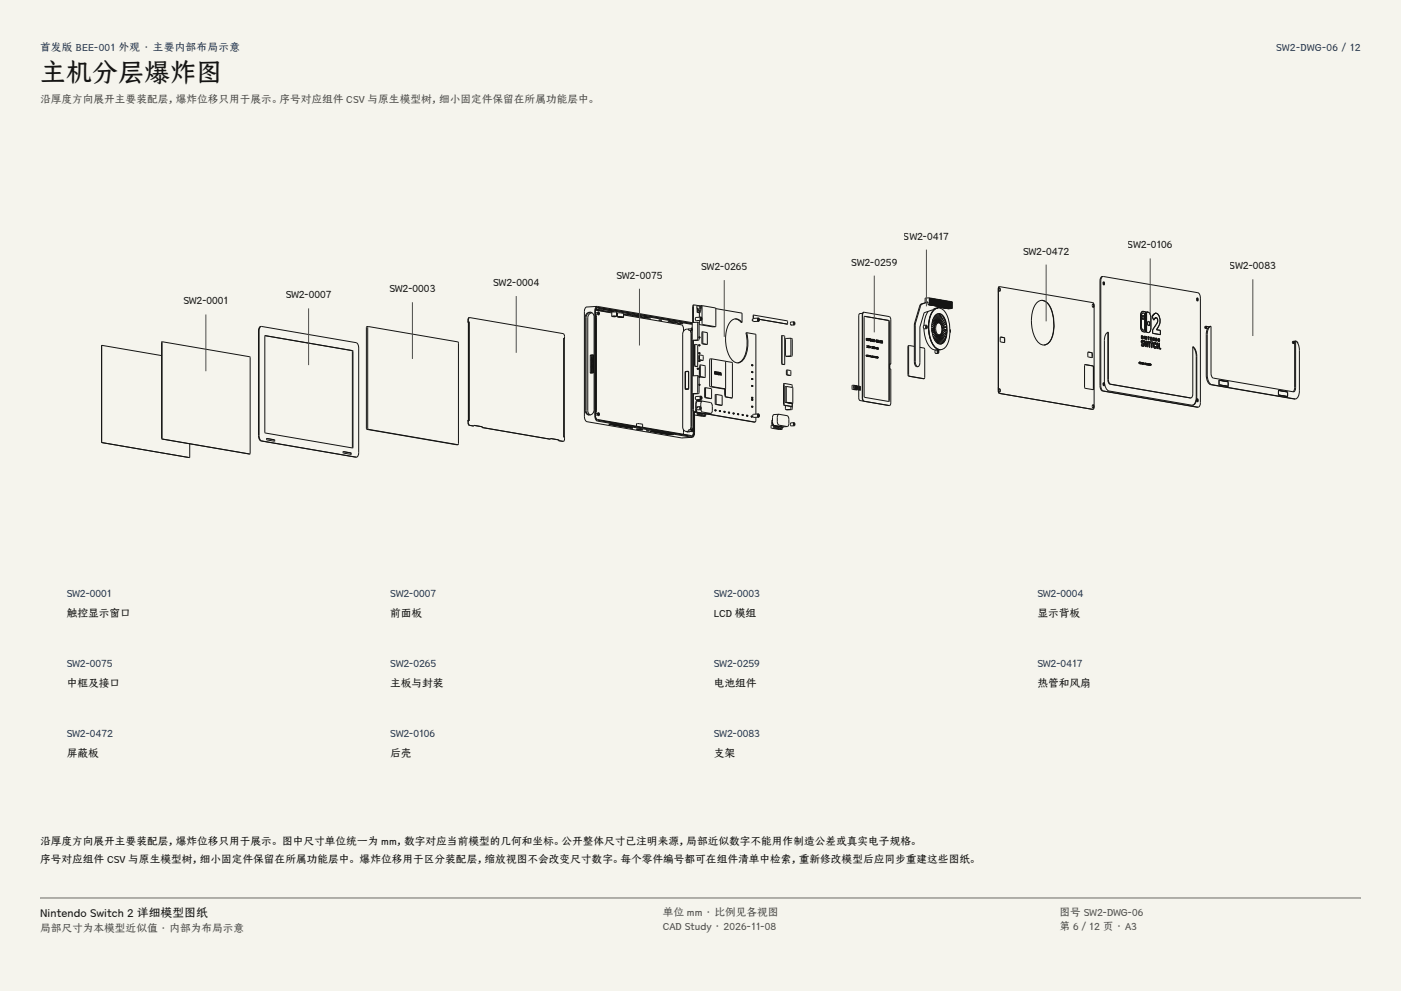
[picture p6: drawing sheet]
<svg xmlns="http://www.w3.org/2000/svg" width="420mm" height="297mm" viewBox="0 0 420 297" stroke-linecap="round" stroke-linejoin="round" font-family="sans-serif">
<defs><g id="words">
<text font-size="7.8" fill="#141413" x="12" y="24.7">主机分层爆炸图</text>
<text font-size="3.5" fill="#141413" x="12" y="274.9">Nintendo Switch 2 详细模型图纸</text>
<g font-size="3.2" fill="#1b365d">
<text x="12" y="15.3">首发版 BEE-001 外观 · 主要内部布局示意</text>
<text x="382.6" y="15.3">SW2-DWG-06 / 12</text>
<text x="20" y="179">SW2-0001</text>
<text x="117" y="179">SW2-0007</text>
<text x="214" y="179">SW2-0003</text>
<text x="311" y="179">SW2-0004</text>
<text x="20" y="200">SW2-0075</text>
<text x="117" y="200">SW2-0265</text>
<text x="214" y="200">SW2-0259</text>
<text x="311" y="200">SW2-0417</text>
<text x="20" y="221">SW2-0472</text>
<text x="117" y="221">SW2-0106</text>
<text x="214" y="221">SW2-0083</text>
</g>
<g font-size="3.2" fill="#504e49">
<text x="12" y="30.9">沿厚度方向展开主要装配层，爆炸位移只用于展示。序号对应组件 CSV 与原生模型树，细小固定件保留在所属功能层中。</text>
<text x="198.7" y="274.5">单位 mm · 比例见各视图</text>
<text x="317.6" y="274.5">图号 SW2-DWG-06</text>
<text x="12" y="279.3">局部尺寸为本模型近似值 · 内部为布局示意</text>
<text x="198.7" y="278.8">CAD Study · 2026-11-08</text>
<text x="317.6" y="278.8">第 6 / 12 页 · A3</text>
</g>
<g font-size="3.2" fill="#141413">
<text x="271" y="71.8">SW2-0417</text>
<text x="306.7" y="76.3">SW2-0472</text>
<text x="338.1" y="74.5">SW2-0106</text>
<text x="184.8" y="83.5">SW2-0075</text>
<text x="210.2" y="80.9">SW2-0265</text>
<text x="255.2" y="79.6">SW2-0259</text>
<text x="368.7" y="80.7">SW2-0083</text>
<text x="85.6" y="89.4">SW2-0007</text>
<text x="116.7" y="87.6">SW2-0003</text>
<text x="147.8" y="85.7">SW2-0004</text>
<text x="55" y="91.3">SW2-0001</text>
<text x="20" y="185">触控显示窗口</text>
<text x="117" y="185">前面板</text>
<text x="214" y="185">LCD 模组</text>
<text x="311" y="185">显示背板</text>
<text x="20" y="206">中框及接口</text>
<text x="117" y="206">主板与封装</text>
<text x="214" y="206">电池组件</text>
<text x="311" y="206">热管和风扇</text>
<text x="20" y="227">屏蔽板</text>
<text x="117" y="227">后壳</text>
<text x="214" y="227">支架</text>
<text x="12" y="253.3">沿厚度方向展开主要装配层，爆炸位移只用于展示。 图中尺寸单位统一为 mm，数字对应当前模型的几何和坐标。公开整体尺寸已注明来源，局部近似数字不能用作制造公差或真实电子规格。</text>
<text x="12" y="258.6">序号对应组件 CSV 与原生模型树，细小固定件保留在所属功能层中。 爆炸位移用于区分装配层，缩放视图不会改变尺寸数字。每个零件编号都可在组件清单中检索，重新修改模型后应同步重建这些图纸。</text>
</g>
</g></defs>
<g fill="#f5f4ed">
<path d="M0 0h420v297h-420z"/>
<path d="M12 12h396v275h-396z"/>
</g>
<g fill="none" stroke="#141413" stroke-width=".3">
<path d="M78.2 97.8l-.6 .6-.1 .8v31.3l.3 1.3 .4 .4 28.6 4.8M78.2 97.8h.1M78.3 97.8l28.5 4.9 .4 .4 .3 1.2v31.4l-.2 1-.4 .3M78.3 97.8l-.5 .6-.1 .8v31.3l.1 .9 .6 .7M78.3 97.8h-.1M110 97.9l-.2 .3 .1 30.4 27 4.7M110 97.9h.1M110.4 97.9l-.2 .3 .1 30.4 27 4.7M110.4 97.9h.1M110.4 97.9h-.4M110.4 97.9l26.9 4.6 .1 30.4-.1 .4M140.3 96.6l.1 .1"/>
<path d="M140.4 96.4l-.1 .2M140.4 96.4h.1M140.4 96.7v29.2M140.5 96.4l-.1 .3M140.5 96.4v29.7M140.6 96.4h.1M140.6 96.4v29.7M140.6 96.4v.1M140.6 95.2l-.3 .3v1.1M140.6 95.2h.1M140.8 95.2l28 4.8 .4 .5v.9M140.8 95.2l-.3 .3-.1 .9"/>
<path d="M140.8 95.2h-.2M175.9 92l-.4 .3-.3 1.1v31.3l.3 1.3 .5 .4 28.4 4.8M175.9 92h.1M176 93.9a1.28 1.28 0 0 1 1.4-.2 1.28 1.28 0 0 1 .7 1.3v27.8a1.34 1.34 0 0 1-1.2 1.6 1.34 1.34 0 0 1-1.5-1.4v-27.9zM177.1 93.6h-.1a1.47 1.47 0 0 0-1.3 1.6v27.8l.2 .7 .7 .7M177.2 93.6h-.1M177.5 93.8h-.1a1.4 1.4 0 0 0-1.2 1.4v27.9a1.32 1.32 0 0 0 .8 1.3M178.5 94.3l.2 .8M178.5 92.9l4.9 .9M178.6 92.8l2-.1 3.5 .6-2 .1-3.5-.5M178.7 92.6h.2M178.7 95.1l.1 27.8"/>
<path d="M178.9 92.6h.1M178.9 92.6h-.2M178.9 92.8l3 .5 1.7-.1M179 92.1h.1M179 91.8l-.4 .3-.3 1.1v31.4l.3 1.2 .5 .4 28.4 4.9M179 91.8l28.6 4.9M179 91.8l-3.1 .2M179 92.3l-.4 .4-.1 .7v31.1l.4 1.1 1.3 .3M179 92.3l.1 .1M179 92.1l28.5 4.9M179 92.1l-.4 .3-.1 .8v31.4a1.34 1.34 0 0 0 .6 1.3l28.3 4.9M179.1 92.4l28.4 4.9"/>
<path d="M179.2 93.7l-.7 .1M179.2 94.1l-.7 .1 .3 .9M179.2 93.9l.3 .4M179.3 93.8l.3 .1M179.3 93.8v.1M179.3 93.5l-.1 .4 .2 .5M179.3 93.5h.1M179.4 93.9h.1M179.4 93.5l-.2 .4M179.4 93.5l.3 .4-.2 .4M179.4 93.5h-.1M179.4 93.6l.1 .7-.1-.3"/>
<path d="M179.4 93.6h.1M179.4 94.3v.1M179.5 94.3l-.1 .1M179.5 93.6l-.1 .3M179.5 93.6h-.1M179.6 93.9v.1M179.6 93.9h-.3M179.6 93.9h.1M183.4 94.8h1.4M183.4 93.6h1.4M183.4 93.5v1.3M183.6 94.8h1z"/>
<path d="M183.7 94.8h.8zM184.8 93.5v1.3M184.8 94l.3 .1M185.1 93.8l1.8 .1M185.1 93.8h.1M185.1 94.9l.1 .1M185.1 93.8v1.1M185.2 95l1.5 .1M185.2 94.9l.1 .1M185.4 94.9h-.2M185.4 94.9h.6M185.4 94.9h-.3"/>
<path d="M185.4 94.9l1.5 .2M186.8 95.1h.1M186.8 95.1h-.1M186.9 95.1h.1M186.9 95.1h-.2M186.9 94.4l17.4 3 .6 .7v1.2M186.9 93.9v1.2M186.9 93.9v.1M187 94.2l1-.1 2 .3-1.1 .1zM187.8 94.1l1.3 .2M188 94.1h.1M188.1 94.1h-.1"/>
<path d="M188.1 94.1h.1M188.2 94.1h.1M188.2 94.1l.3 .1M188.2 94.2h.1M188.3 94.2h.1M188.4 94.2h.1M188.5 94.2h.1M188.5 94.2h.4M188.6 94.2h.1M188.7 94.2h.1M188.8 94.2h.1M188.9 94.3h.1"/>
<path d="M188.9 94.3h.2M189 94.3h.1M189.5 94.6l1.1-.1 1.9 .4h-1.1zM190.4 94.5l.8 .2M190.5 94.5h.1M190.6 94.5l.3 .1M190.6 94.6h.1M190.7 94.6h.1M190.8 94.6h.1M190.8 94.6h.4M190.9 94.6h.1M191 94.6h.1"/>
<path d="M191.1 94.6h.1M191.1 94.6l.4 .1M191.1 94.6l.1 .1M191.2 94.7h.1M191.2 94.7h.5M191.3 94.7h.1M191.4 94.7h.1M191.5 94.7h.1M192 95h1.1l1.9 .3-1 .1zM192.9 95l1 .1M193.1 95h.1M193.1 95h.4"/>
<path d="M193.2 95h.1M193.3 95h.1M193.4 95h.1M193.5 95l.3 .1M193.5 95.1h.1M193.6 95.1h.1M193.7 95.1h.1M193.8 95.1h.1M193.8 95.1h.3M193.8 95.1l.4 .1M193.9 95.1h-.1M193.9 95.1h.1"/>
<path d="M194 95.1h.1M197.4 95.9l.1 .1M197.4 95.9h1zM200.2 96.4l3 .3zM200.2 96.4h.1M200.8 96.4l1.8 .2M203.1 96.9l1.7 .1zM203.7 96.9h.5M206.2 98.7a1.36 1.36 0 0 0-1.5 1.4v27.9l.3 1 .6 .3M206.2 98.7h.1M206.2 98.7h.2M206.4 98.7h-.1"/>
<path d="M206.9 99l.3 1zM207.2 100v27.8l-.3 1M207.2 98.5l-.7 .1-.1 .2 .1 .2h.8M207.4 98.7l.1 .1zM207.4 98.3l-.2 .4 .3 .5M207.4 98.3h.1M207.4 98.3l.1 .9M207.5 98.7v.1M207.5 99.2h.1M207.9 91.4l-.3 .5v4.8M207.9 91.4h.1M208.1 91.4l-.2 .5v4.7"/>
<path d="M208.1 91.4l1.6 .3M208.1 91.4h-.2M208.9 92.4l.2 .2h.9M208.9 92.4h.1M208.9 96.6h-1.2l-.2 .3v4.8l.2 .3M208.9 96.6h.1M209 96.6l.2 .2v4.8l-.3 .3-1.2 .1M209 96.6l.4 .1M209 92.5v1.1l.9 .1M209.2 92.6v1M209.3 92.6l.3 .7M209.3 96.7h.1"/>
<path d="M209.4 96.7l.2 .2v4.8l-.3 .3h-1.6M209.6 92.6l.3 .7M209.7 96l.1 1.3 3.8 .7M209.7 93.7v1.4M209.7 93.7h.1M209.7 93.2l-.1 .1M209.9 93.7h.1M209.9 93.7h-.2M209.9 91.7l.1-.1a.57 .57 0 0 1 0 1l-.2-.3zM209.9 93.3h-.3M209.9 91.9l.2 .1-.1 .4zM209.9 93.3v.4"/>
<path d="M210.1 92.5l-.2 .8M210.1 95.1h.1M210.2 95.5h.1M210.2 95.6v-.4l.1 .7-.1-.3M210.2 95.1a.48 .48 0 0 0-.3 .4 .48 .48 0 0 0 .4 .5 .47 .47 0 0 1-.4-.4 .47 .47 0 0 1 .2-.5M210.2 95.1h-1.5l-.3 .5 .3 .5 1.6-.1M210.2 95.1l-.2 .4 .3 .5M210.2 95.1l.3 .4-.2 .5M210.4 95.6l-.3-.2 .3 .2M210.5 99.5l-.1 3.5 1.3 .2M210.5 99.5h.1M210.5 91.6h.1"/>
<path d="M210.6 91.6l-1.5 .1-.2 .7h.4h-.4M210.6 91.6l-.1 5.5 4 .8M210.6 91.6h.1M210.6 91.6l4 .8-.1 5.5M210.7 99.5v3.5l1.3 .2M210.7 99.5h.1M210.7 99.5h-.2M210.7 99.5l1.3 .2v3.5M213.7 98h.1M214.5 97.9l-.8 .1M214.6 92.5l7.9 1.3v2.8M220.4 95.6l.7 .2 1.4 .8"/>
<path d="M222.5 96.6a2.16 2.16 0 0 0-2.1-1 2.16 2.16 0 0 0-1.9 1.4 10.8 10.8 0 0 0 1.1 11 2.16 2.16 0 0 0 2.1 .7 2.16 2.16 0 0 0 1.6-1.6l.6-1.8 .3-2.1-.3-3.5M223.9 99.7h-.3a9.9 9.9 0 0 1-1.3 8.5l-1.2 .6M223.9 99.7l2.7 .5v23.9M225.7 95.7l-.1 .4M225.7 96.1h-.1M225.8 95.2l.1 .2M225.8 94.6v.6M225.9 95.4l-.2 .5 .1 .4 1.7-.1M225.9 94.4l-.1 .2M225.9 94.4h.1M225.9 95.4h.1M225.9 94.4l10.1 1.8v.9"/>
<path d="M227.2 95.4h.2a.46 .46 0 0 0-.3 .4 .46 .46 0 0 0 .4 .4l-.4-.2zM227.3 95.7l.3 .2zM227.4 95.8h.1M227.4 95.5v.4M227.4 96.2h.1M227.4 95.9l.1 .3M227.4 95.4l-.2 .4 .3 .4M227.4 95.4l.3 .4-.2 .4M227.4 95.4h-1.5M227.5 95.5h-.1M227.5 95.9h-.1M227.6 95.8h.1"/>
<path d="M227.7 95.7l8.3 1.4M236 97.1h.1M237.4 97.3l-.2 .1M238 96.7l.2 .1-.1 .4zM238.1 96.5l-.3 .4 .3 .5M238.1 96.5a.57 .57 0 0 1 0 .9M238.1 96.5l-1.1 .1v.6l.2 .2M238.1 97.4h-.9M257.8 94l-.4 .6v21.1M257.8 94h.1M258.6 93.9l-.8 .1M258.9 93.6l-.4 .8v25.2l.4 .7 7.7 1.2"/>
<path d="M258.9 93.6h.1M259 93.6l-.4 .8v24.9l.1 .6 .3 .3M259 93.6h.1M259 93.6h-.1M259 93.6l7.6 1.3 .3 .3 .1 13.9M259.2 94.8l7.2 1.2 .2 .2v23.8l-.2 .3M259.2 94.8l-.2 .3 .1 23.8 .1 .2 7.2 1.2M259.2 94.8h.1M266.3 96l.2 .4-.1 23.9M274.1 97.6v10.8a1.06 1.06 0 0 0 .8 1.5M274.1 97.1v.5M274.2 96.6l-.1 .5"/>
<path d="M274.4 97.6v10.8l.3 1.1 .4 .4M274.4 97.6h-.3M274.4 97.1v.5M274.4 97.1h-.3M274.5 96.6l-.1 .5M274.5 96.6h-.3M275.7 91.9l-1.5 4.7M275.9 91.3l-.2 .6M275.9 91.9h-.2M275.9 91.9l-1.4 4.7M276.2 91.3l-.3 .6M276.2 91.3h-.3"/>
<path d="M276.2 91.1l-.3 .2M276.5 91.1l-.3 .2M276.5 91.1h-.3M277 98.5a6.8 6.8 0 0 0 2.9 6.3l.6 .1M277 97.5l-.2 .5 .1 .5h.9M277.7 97.5l-.2 .4 .3 .6M277.7 97.5a.65 .65 0 0 1 .1 1M277.7 97.5h-.7M277.7 97.7l.1 .5M277.7 97.7l.1 .1M277.8 97.8v.4M277.8 97.8h-.1"/>
<path d="M277.8 98.2h-.1M278.2 90.5l-2 .6M278.2 90.5l-1.7 .6M278.2 91.3h.1M278.2 90.5v.8M278.3 93.3l-.8 1.5-.5 2.7M278.4 91.3h.1M278.5 91.4h.6M278.5 91.4h.1M278.5 91.3v.1M278.6 91.3v-2l.1 2.1M278.8 89.3v2.1"/>
<path d="M278.8 89.3v2h-.6M278.8 89.3h-1.5v1.4M278.8 89.3h.3M278.8 91.4h.1M278.8 91.4h.6M278.9 89.3h.1M278.9 91.3h.1M278.9 89.3l.1 2M279 91.4h.1M279.1 89.3h.1M279.1 91.4h.1M279.1 89.3v2.1"/>
<path d="M279.1 89.4h.3M279.2 91.5h.1M279.2 91.4h.1M279.3 89.4v2M279.3 98.4l1 .3M279.3 98.5l1 .2M279.3 97.8l1 .6M279.3 97.7l1 .7M279.3 91.5h.1M279.3 99.1h1.1h-1.1M279.4 97.1l.9 1M279.4 97l.9 1"/>
<path d="M279.4 89.4h.1M279.4 91.4h.1M279.4 89.4v2M279.4 99.1l.1 .3M279.4 89.4l.3 .1M279.5 96.4l.9 1.3M279.5 91.5h.1M279.5 99.4h-.1M279.5 96.3l.9 1.4M279.6 91.4v-2l.1 2.2M279.6 95.8l.8 1.6M279.7 95.7l.7 1.7"/>
<path d="M279.7 89.5h.1M279.7 89.5v2h-.5M279.7 89.5h.3M279.7 89.5l.1 2.1M279.8 91.6h.1M279.8 91.6h.6M279.9 95.3l.6 1.9M279.9 95.2l.6 2M279.9 91.5v-2l.1 2.1M280 89.5l.1 2.1M280 89.5l.1 2h-.6M280.1 89.5l.2 .1"/>
<path d="M280.1 91.6h.6M280.1 91.6h.1M280.1 94.8l.6 2.2M280.2 94.7l.5 2.3M280.2 89.5v2.1zM280.3 91.7h.1M280.3 98.4h-.7M280.3 98.7l-.9 .1v.3M280.3 98.1h-.4M280.3 98v.1M280.3 89.6h.1M280.3 91.6h.1"/>
<path d="M280.3 89.6l.1 2M280.4 97.7l-.3 .1M280.4 89.6h.3M280.4 99.3l-1 .5M280.4 99.3l-.9 .1M280.4 99.3l-1 .4M280.4 91.7h.1M280.4 97.4h-.2M280.4 94.4l.4 2.4M280.5 94.4l.3 2.4M280.5 89.6h.1M280.5 91.6h.1"/>
<path d="M280.5 89.6v2M280.5 99.6l-.7 .1M280.5 99.6l-.9 .8M280.5 99.6v.1M280.5 94.3a1.62 1.62 0 0 1 2.7 1 8.3 8.3 0 0 1-.1 7.1 1.7 1.7 0 0 1-1.7 .7 1.7 1.7 0 0 1-1.3-1.4 7.1 7.1 0 0 1 .4-7.4zM280.5 97.2h-.1M280.5 99.7l-.9 .8M280.6 91.7h.1M280.6 99.9l-.8 1.2M280.6 99.9h-.3M280.6 99.9l-.8 1.1M280.7 97h-.2"/>
<path d="M280.7 89.6h.1M280.7 91.6h.1M280.7 89.6v2M280.7 89.6l.3 .1M280.7 91.7h.6M280.7 91.7h.1M280.8 96.8h-.1M280.8 94.1l.2 2.6M280.8 89.6h.1M280.8 91.7h.1M280.8 89.6l.1 2.1M280.8 96.8h.1"/>
<path d="M280.9 91.8h.1M281 89.7h.1M281 89.7v2h-.6M281 96.7h.1M281 89.7h.3M281 89.7l.1 2.1M281.1 91.8h.5M281.1 91.8h.1M281.1 96.8l.2-.1a2.4 2.4 0 0 1 .6 3.5l-.4 .2a2.41 2.41 0 0 1-.4-3.6zM281.1 92.3a3.7 3.7 0 0 0-2.6 3.7 9.1 9.1 0 0 0 2.3 8.5l1.1 .3M281.1 92.3h.1M281.2 91.7l-.1-2 .2 2.1-.3 .5"/>
<path d="M281.2 92.3h.1M281.2 94v2.6l.1-2.6a2.64 2.64 0 0 1 2.2 2.3 8.1 8.1 0 0 1-.4 6l-.6 .6-.7 .2M281.2 92.3l-.8 .1-3.4 1.3-1.2 4.3v10.7a1.1 1.1 0 0 1-.6 1.2M281.2 92.3a3.7 3.7 0 0 0-2.6 3.7 9.1 9.1 0 0 0 2.3 8.5l1.1 .3M281.2 92.3a3.1 3.1 0 0 1 2.8 2.3 10.8 10.8 0 0 1-.5 9.4l-.7 .6-.8 .2M281.3 89.7v2M281.3 92h.1M281.3 89.8h.3M281.3 96.6l-.5 .1h.7M281.5 89.8v2zM281.5 92.1h.1M281.5 96.7h.1"/>
<path d="M281.6 89.8h.1M281.6 91.8h.1M281.6 89.8v2M281.6 94l-.3 2.6M281.6 92.1h.1M281.6 96.8h.1M281.6 89.8h.3M281.7 94l-.4 2.6M281.7 96.8h.1M281.8 89.8h.1M281.8 91.8h.1M281.8 89.8v2"/>
<path d="M281.8 92.1h.1M281.8 96.9l1-1.9-1 2M281.9 89.8h.1M281.9 91.8l.1 .1M281.9 89.8l.1 2.1M281.9 92.1h.1M282 89.9h.2M282 94.2l-.5 2.5M282.1 100l.8 2.4M282.1 91.9h-.8M282.1 89.9h.1M282.1 91.9h.1"/>
<path d="M282.1 89.9v2M282.1 94.2l-.6 2.5M282.1 92.2h.1M282.1 92.1v.1M282.2 99.8l1.1 2.1-1.1-2.1M282.2 89.9h.1M282.2 91.9h.1M282.2 89.9l.1 2M282.3 92.2h.1M282.3 99.5l1.2 1.8M282.3 89.9h.3M282.3 99.2l1.4 1.4"/>
<path d="M282.3 99.1l1.4 1.4M282.4 98.4l1.4 .4M282.4 98.5l1.4 .4M282.4 98.9l1.4 .9M282.4 98.8l1.4 .9M282.4 89.9v2zM282.4 91.9l-1.2 .1h1.5M282.4 92.2h.1M282.4 94.5l-.8 2.3M282.5 94.6l-.8 2.2M282.5 98.9l1.3 .1M282.5 94.6h.1"/>
<path d="M282.6 89.9v2.1zM282.6 92.2v.1M282.6 92.2h.1M282.6 90h.3M282.7 90l.1 2zM282.7 92.3h.1M282.7 92.2v.1M282.8 97v.1M282.9 97.5v.5M282.9 90h.1M282.9 90v2v-2M282.9 92.3h.1"/>
<path d="M282.9 90l.3 .1M282.9 98.1l.1 .5M283 99v.2M283 95.3l-.3 .1M283 90h.1M283 92h.1M283 90l.1 2M283 92l-1.5 .1M283 92.3h.1M283.1 98h.7l-1.5 .1M283.2 95.6l-1.2 1.5M283.2 90.1h.1"/>
<path d="M283.2 92.1h.1M283.2 90.1v2M283.2 95.7l-1.2 1.5M283.2 92.4h.1M283.2 90.1h.5M283.4 90.1h.1M283.4 92.1h.1M283.4 90.1v2M283.4 92.4h.1M283.4 96.1l-.6 .1M283.4 92.1h-1.6M283.4 96.3l-1.3 1.1 1.4-1"/>
<path d="M283.5 90.1h.1M283.5 92.1h.1M283.5 90.1l.1 2M283.5 92.4h.1M283.6 97l-1.3 .3M283.7 97.1l-1.5 .6M283.7 90.1h.1M283.7 90.1v2.1M283.7 97.2l-1.5 .6M283.7 92.4h.1M283.7 92.2h-1.4M283.7 90.2h.3"/>
<path d="M283.8 100h-.6M283.8 98.1h-1.5M283.8 98.1h-.7M283.8 90.2l.1 2zM283.8 92.5h.1M283.8 92.4v.1M284 90.2v2M284 92.5h.1M284 92.2h-1.4M284 90.2h.3M284.1 90.2l.1 2zM284.2 92.5h.1"/>
<path d="M284.3 90.2v2.1M284.3 92.3h-1.4M284.3 90.3h.3M284.5 92.3h.1M284.5 90.3v2M284.6 90.3h.1M284.6 92.3h.1M284.6 90.3l.1 2M284.7 92.3l-1.5 .1M284.7 90.3h.2M284.8 98.7l.1 .5-.1 .5M284.8 90.3h.1"/>
<path d="M284.8 90.3v2M284.8 92.3h.1M284.8 99v.4M284.9 90.3l.1 .1M284.9 90.3l.1 2.1M284.9 92.4h.1M285 90.4h.3M285 92.4h-1.5M285.1 90.4v2zM285.3 90.4v2M285.3 92.4l-1.5 .1M285.4 90.4l.1 2.1"/>
<path d="M285.4 90.4h-.1M285.5 92.5h-1.3M299.6 86.3l.2 .5-.2 .5M299.6 85.9l-.4 .7v30.5l.3 .7 28.1 4.9M299.6 85.9h.1M299.6 86.3l-.2 .4 .2 .6M299.6 86.3a.64 .64 0 0 1 0 1M299.7 85.9l28.1 4.9 .2 .7v30.5l-.3 .7M299.7 85.9l-.4 .7v30.5l.4 .8M299.7 85.9h-.1M310.7 90.9a2.21 2.21 0 0 1 3.7 .4 12.1 12.1 0 0 1 .7 10.6 2.31 2.31 0 0 1-2.1 1.5 2.31 2.31 0 0 1-2.2-1.4 10.9 10.9 0 0 1-.1-11.1zM312.2 90a3.1 3.1 0 0 1 2.7 2.2 12.5 12.5 0 0 1 .1 9.7l-1.2 1.3-.8 .2"/>
<path d="M327.6 91.2l.1-.1a.64 .64 0 0 1 0 1l-.2-.3zM327.6 91.1l.3 .5-.2 .5M330.4 82.9l-.4 .2-.2 1.1v31.4l.3 1.2 .4 .4 28.6 4.8M330.4 82.9h.1M330.7 82.9l28.4 4.8 .5 .4 .3 1.2v31.4l-.2 .8-.5 .5M330.7 82.9l-.4 .2-.3 1.1v31.4l.1 .9 .7 .7M330.7 82.9h-.3M330.7 85.2h.1M330.7 84.7l.1 .5M330.7 84.7h.1M330.8 84.5h.1a.58 .58 0 0 1 0 .9l-.2-.3zM330.8 84.5l.2 .4-.2 .5"/>
<path d="M332.1 99.6v14.1l.5 1.3 24.2 4.3M342.5 93.9h.7v5.1a.99 .99 0 0 1-1-1.2v-3.3zM342.6 94.6a.5 .5 0 0 1 .4 .5 .5 .5 0 0 1-.5 .5zM342.7 94.6h.1M343.4 93.4h-1.1l-.4 1.3 .1 3.8 .4 .8 1 .2M343.4 93.4h.1M343.4 99.5h.1M343.4 93.5v6M343.7 93.5h.1M343.7 93.5v6.1l.6 .1 .4-.3 .3-.6v-3.5l-.2-1.2-.6-.5M343.7 93.5l.5 .1M344.2 96.4a.61 .61 0 0 1 .4 .5 .61 .61 0 0 1-.3 .6l-.3-.6z"/>
<path d="M344.2 93.6h.1M344.3 97.6h.1M345.9 94.2a.76 .76 0 0 1 1.1-.2 3.6 3.6 0 0 1-.3 4.8l1.2 .2v1.3l-2.4-.4a2.2 2.2 0 0 1 .7-2l.1-.2a1.64 1.64 0 0 0 .3-2.5l-.7 .7-.5-1zM358.7 89.5l.2 .1-.1 .4M358.8 90h.1M358.8 89.5v.5M358.8 89.3h.1a.58 .58 0 0 1 .1 .9l-.2-.2zM358.9 89.3l.2 .4-.2 .5M361.4 98.2v.1M361.4 98.4l.6 .1M361.4 98.2l.1 .1M361.4 98v.2"/>
<path d="M361.4 98h.1M361.5 97.9l-.1 .4M361.5 97.9l-.1 .1M361.5 97.8l-.3 .3 .2 .3M361.5 97.8l.2 .4-.3 .2M361.5 97.8l.9 .1M363 97.8a1.61 1.61 0 0 0-1.3 1.8l-.1 12.8 .2 1.4a1.93 1.93 0 0 0 1.2 1.5l25 4.3M363 97.8l-.8 .8-.3 1.6v12.2l.2 1.4a1.93 1.93 0 0 0 1.2 1.5l25 4.3M363 97.8v14l.5 1.4 24.3 4.2a1.12 1.12 0 0 0 .6-1.2v-14.1M30.5 103.5l.1 29.1M30.5 103.5h.1M30.6 103.5v29.1"/>
<path d="M30.6 103.5h.1M30.6 103.5h-.1M30.6 103.5l17.8 3.1M48.5 102.4v29.1l26.4 4.6M48.5 102.4h.1M48.7 102.4l26.3 4.6-.1 29.1M48.7 102.4v29.2M48.7 102.4h-.2M79.4 100.6l26.4 4.5-.1 29.2-26.3-4.6zM79.4 100.6l26.2 4.6v29M79.5 100.6h.1M169 101.3h.1"/>
<path d="M169 101.3v29.7M169.1 101.3l-.1 29.7M169.1 101.3h-.1M169.1 101.6h.1M169.1 101.3l.1 .1M169.2 101.4l-.1 .2M177 111.6l.1 .1M177 111.7l.1 .1M177.1 111.7h.1M177.1 111.8h.1M177.1 106.5v5.3M177.1 106.5h-.1"/>
<path d="M177.2 111.4h.1M177.2 111h.1M177.2 110.6h.1M177.2 110.3h.1M177.2 109.9h.1M177.2 109.6h.1M177.2 109.2h.1M177.2 108.9h.1M177.2 108.5h.1M177.2 108.2h.1M177.2 107.8h.1M177.2 107.4h.1"/>
<path d="M177.2 107.1h.1M177.7 107.6h-.5v.2M177.7 111.1h-.5v.3M177.7 110.8h.1M177.7 106.8v.3M177.7 107.2v.2M177.7 107.6v.2M177.7 107.9v.2M177.7 108.3v.2M177.7 108.6v.2M177.7 109v.2M177.7 109.3v.2"/>
<path d="M177.7 109.7v.2M177.7 110v.3M177.7 110.4v.2M177.7 110.8v.2M177.7 111.1v.2M177.7 106.8l-.5 .1v.2M177.7 107.2h-.5v.2M177.7 107.9h-.5v.3M177.7 108.3h-.5v.2M177.7 108.6l-.5 .1v.2M177.7 109h-.5v.2M177.7 109.3l-.5 .1v.2"/>
<path d="M177.7 109.7h-.5v.2M177.7 110l-.5 .1v.2M177.7 110.4h-.5v.2M177.7 110.8h-.5v.2M177.7 111.3h.1M177.7 111.1h.1M177.7 111h.1M177.7 110.6h.1M177.7 110.4h.1M177.7 110.3h.1M177.7 110h.1M177.7 109.9h.1"/>
<path d="M177.7 109.7h.1M177.7 109.5h.1M177.7 109.3h.1M177.7 109.2h.1M177.7 109h.1M177.7 108.8h.1M177.7 108.6h.1M177.7 108.5h.1M177.7 108.3h.1M177.7 108.1h.1M177.7 107.9h.1M177.7 107.8h.1"/>
<path d="M177.7 107.6h.1M177.7 107.4h.1M177.7 107.2h.1M177.7 107.1h.1M177.7 106.8h.1M177.7 109.5l-.5 .1M177.7 110.6h-.5M177.7 109.9h-.5M177.7 107.8h-.5M177.7 108.5h-.5M177.7 110.3h-.5M177.7 111.3l-.5 .1"/>
<path d="M177.7 111h-.5M177.7 109.2h-.5M177.7 108.8l-.5 .1M177.7 108.1l-.5 .1M177.7 107.4h-.5M177.7 107.1h-.5M177.8 106.5l-.8 .2M177.8 106.5l.2 5M177.8 106.5h.1M177.9 106.4h.1M177.9 106.4l.1 5.2-.9 .2M177.9 106.4l-.8 .1"/>
<path d="M177.9 111.5l-.1 .2M178 111.5l-.9 .2M205.4 116.5l.1 .2M205.4 111.5v5M205.6 111.3l-.2 .2M205.6 116.6h.1M205.6 111.4v5.2M206.3 111.4h.1M206.3 111.4h-.7M206.3 111.4l.1 .1M206.3 111.3l.1 5.2-.9 .2M206.3 111.3l-.9 .2"/>
<path d="M206.3 116.6h-.7M206.4 111.4h.1M206.4 111.3h-.1M206.4 116.5l-.1 .1M206.4 116.4l-.1 .2M207.6 118v4.8l.3 .6M207.6 102v10.7M207.8 118l.1 4.7 .3 .7M207.8 102l.1 10.6M208.3 103.2l-.1 6.4 .1 .1 .8 .2M208.3 103.2h.1M208.4 103.2v6.5"/>
<path d="M208.4 103.2h.1M208.4 103.2h-.1M208.4 103.2l.8 .3-.1 6.4M208.9 112.6h-1.2l-.2 .3v4.8l.2 .3M208.9 112.6h.1M209 112.6l.2 .2v4.8l-.3 .3-1.2 .1M209 112.6h.4M209 109.9h.1M209 120l-.4 .7v2.5M209 120h.1M209 110.4v.2M209 110.4h.1"/>
<path d="M209 110.6h.1M209 110.4h.2M209 110.6h.2M209 110.6h.3M209 120l1.5 .2M209.1 109.9h.1M209.1 109.9h-.1M209.1 110.4v.2h.3M209.1 110.4h.1M209.1 110.6h.1M209.1 110.4h.3M209.2 110.6h.1"/>
<path d="M209.2 110.4h.1M209.2 110.4v.2M209.3 110.4h.1M209.3 110.6h.1M209.3 110.4l.1 .2M209.3 112.6h.1M209.4 110.6h.1M209.4 110.4h.1M209.4 110.6h-.2M209.4 112.6l.2 .3M209.5 103.3v.3M209.5 105.7v.2"/>
<path d="M209.5 108.1v.2M209.5 103.6h.1M209.5 108.1h.1M209.5 105.7h.1M209.5 105.9h.1M209.5 108.3h.1M209.5 103.3h.1M209.5 108.3l.2 .1M209.5 105.9v.1M209.5 108.3h.3M209.5 103.6h.3M209.5 106h.1"/>
<path d="M209.5 106h.3M209.6 112.8h.1M209.6 115.2h.1M209.6 101h.1M209.6 115.4h.2M209.6 113.1h.1M209.6 101.2h.2M209.6 106.4l-.1 1.4 1 .2M209.6 106.4h.1M209.6 112.8l-.1 5.1-1.8 .1M209.6 103.3l.1 .3M209.6 105.7v.2"/>
<path d="M209.6 108.1l.2 .2M209.6 101.2h.1M209.6 108.3h.1M209.6 105.9h.1M209.6 113h.1M209.6 105.7h.1M209.6 108.1h.1M209.6 103.6h.1M209.6 115.4h.1M209.6 103.3h.1M209.6 108.1h-.1M209.6 115.4l.1 .1"/>
<path d="M209.6 112.8h.2M209.6 108.1h.2M209.6 105.7h.2M209.6 105.9l.1 .1M209.6 105.9l-.1 .1M209.6 101l.1 .2M209.6 105.7l.1 .3M209.6 108.1l.1 .2M209.6 112.8l.1 .3M209.6 115.2l.1 .3M209.6 115.2h.2M209.6 113l.2 .1"/>
<path d="M209.6 103.3l.2 .1M209.6 101h.2M209.6 115.5h.2M209.6 106h.2M209.6 115.5h.1M209.6 106h.1M209.7 113.1h.1M209.7 103.6h.1M209.7 115.5h.1M209.7 106h.1M209.7 108.4h.1M209.7 101.2h.1"/>
<path d="M209.7 110v2.3l.1 .1M209.7 110h.1M209.8 115.2h.1M209.8 112.8v.1M209.8 108.3h.1M209.8 108.1h.1M209.8 105.7h.1M209.8 103.4h.1M209.8 101h.1M209.8 113.1h-.1M209.8 115.4h.1M209.8 113.1h.1"/>
<path d="M209.8 106h.1M209.8 103.6h.1M209.8 101.2h.1M209.8 101v.2M209.8 103.4v.2M209.8 105.7v.3M209.8 108.1v.2M209.8 112.8v.3M209.8 115.2v.3M209.8 115.5h.1M209.8 112.8h.1M209.8 106.4l-.1 1.4 1 .2"/>
<path d="M209.8 106.4h.1M209.8 106.4h-.2M209.8 106.4l1 .2-.1 1.4M209.8 110h-.1M209.9 109.4v3.4l1.4 .3M209.9 109.4h.1M210 109.4v3.5M210 109.4h.1M210 109.4h-.1M210 109.4l1.4 .3-.1 3.4M210.1 119.1l.3 .2zM210.1 118.8h-1.4l-.3 .5 .3 .5 1.5-.1"/>
<path d="M210.1 118.8l-.2 .4 .3 .5M210.1 118.8h.1M210.2 119.3v-.4l.1 .7-.1-.3M210.2 119.2h.1M210.2 118.8l-.2 .4 .3 .5M210.2 118.8l.3 .4-.2 .5M210.2 118.8h-.1M210.3 119.7h-.1M210.4 119.2v.1M210.5 108h.1M210.7 108h-.2M211.3 113.1h.1"/>
<path d="M211.3 116.2v2.9l1.7 .4M211.3 116.2h.1M211.6 116.2l-.1 2.9 1.8 .3M211.6 116.2h.1M211.6 116.2h-.3M211.6 116.2l1.7 .3v2.9M211.7 103.2h.1M212 103.2h.1M212 103.2h-.3M212.8 107.6v8.2l4.1 .8M212.8 107.6h.1M213 119.5h.1"/>
<path d="M213.3 119.4h.1M213.3 119.4l-.3 .1M213.4 107.5l-.1 8.3 4.2 .7M213.4 107.5h.1M213.4 107.5l-.6 .1M213.4 107.5l4.1 .8v8.2M214.3 112.1v.1M214.3 112.1h.1M214.3 111.3h.1M214.3 111.3l.2 .8M214.3 111.3v.8M214.3 112.2h.1"/>
<path d="M214.5 118.2l-.1 3 1.8 .3M214.5 118.2h.1M214.5 111.4l.1 .8-.3-.7v.7M214.5 111.4h.2l.2 .7 .1-.7M214.5 111.4h.1M214.7 111.4l.1 .8 .2-.8M214.7 111.4h.1M214.7 118.2v2.9l1.7 .4M214.7 118.2h.1M214.7 118.2h-.2M214.7 118.2l1.8 .3-.1 3M215 111.4l.2 .1v.8"/>
<path d="M215 111.4h.1M215.1 112.3h.1M215.1 111.5h.1M215.1 111.5v.8M215.2 112.3h.1M215.3 112.3h.2M215.3 111.5l.3 .1M215.3 111.5h.1M215.3 112.3h.1M215.3 111.5v.8M215.3 111.6l.3 .2-.2 .5zM215.5 112.3h.1"/>
<path d="M215.6 111.6l-.1 .7M215.7 112.4h.2M215.7 111.6l.2 .8M215.7 111.6h.1M215.7 112.4h.1M215.7 111.6v.8M216 111.6l.2 .9-.1-.2M216 111.6h.1M216 111.6l-.2 .8M216 111.7l.1 .5zM216.1 112.3h.1M216.1 112.3l-.2 .1"/>
<path d="M216.9 116.6h.1M217.3 116.6l.1 1.8M217.4 118.7l.1 .3 1.9 .3M217.5 118.7l.1 .2 1.9 .4M217.5 116.6l-.1 2.1M217.5 116.5h.1M217.5 116.5l-.6 .1M217.5 108.3h.1M217.6 108.3l1.9 .3 .1 .2-.1 10.5M219.4 119.3h.1M219.5 119.3h.1M219.5 119.3h-.1"/>
<path d="M225.3 109.3v.3M225.3 113.5v.2h.3M225.3 111.4l.2 .3M225.3 115.5v.3h.3M225.3 119.1v.2M225.3 119.7v.2M225.3 119.9h.1M225.3 115.8h.1M225.3 119.3h.1M225.3 113.7h.1M225.3 109.6h.1M225.3 111.6h.1"/>
<path d="M225.3 119.1h.1M225.3 119.7h.1M225.3 111.4h.1M225.3 109.3h.1M225.3 113.5h.1M225.3 115.5h.1M225.3 115.5h.2M225.3 109.3h.2M225.3 111.4h.2M225.3 119.9l.4 .1M225.3 119.3l.4 .1M225.3 113.7h.4"/>
<path d="M225.4 119.9l.1 .1M225.4 109.6h.3M225.4 119.3h.2M225.4 109.3l.1 .2M225.4 111.4l.1 .2M225.4 113.5l.1 .2M225.4 115.5l.1 .3M225.4 119.1l.1 .2M225.4 119.7l.1 .2M225.4 115.8h.1M225.4 113.7h.1M225.4 109.5h.1"/>
<path d="M225.4 119.9h.1M225.4 111.6h.1M225.4 119.3h.1M225.4 113.4h.1M225.4 119.1h.1M225.4 115.5h.1M225.4 111.4h.1M225.4 119.7h.1M225.4 109.3h.1M225.4 119.7h-.1M225.4 119.1h-.1M225.4 113.4l-.1 .1"/>
<path d="M225.4 115.5l.2 .1M225.4 111.6l.3 .1M225.4 111.4h.3M225.4 109.3h.3M225.5 115.5h.1M225.5 109.3h.1M225.5 113.5h.1M225.5 111.4h.1M225.5 119.7h.1M225.5 111.6h.1M225.5 119.1h.1M225.5 109.5h.1"/>
<path d="M225.5 113.7h.1M225.5 119.3h.1M225.5 115.8h.1M225.5 119.9h.1M225.5 115.8h-.2M225.5 111.6h-.2M225.5 109.6h-.2M225.5 115.8h.2M225.5 111.7h.2M225.5 109.6h.2M225.5 119.4h.1M225.5 111.7h.1"/>
<path d="M225.5 109.6h.1M225.5 119.9v.1M225.5 120h.1M225.6 119.7h.1M225.6 119.1h.1M225.6 115.6h.1M225.6 113.5h.1M225.6 111.4h.1M225.6 109.3h.1M225.6 119.9h.1M225.6 119.3h.1M225.6 115.8h.1"/>
<path d="M225.6 113.7h.1M225.6 111.6h.1M225.6 109.6h.1M225.6 109.3l.1 .3M225.6 111.4l.1 .3M225.6 113.5l.1 .2M225.6 115.6l.1 .2M225.6 119.1l.1 .3M225.6 119.7l.1 .2M225.6 119.4h.1M225.6 111.7h.1M225.6 119.9l.1 .1"/>
<path d="M225.7 119.7h.1M225.7 115.6h.1M225.7 119.1h.1M225.7 113.5h.1M225.7 109.3h.1M225.7 111.4h.1M225.7 113.7h.1M225.7 119.4h.1M225.7 115.8h.1M225.7 111.7h.1M225.7 109.6h.1M225.7 119.9h.1"/>
<path d="M225.7 120h.1M234.4 100.6v8.4l.8 .3M234.4 100.6h.1M234.5 100.6v8.5M234.5 100.6h.1M234.5 100.6h-.1M234.5 100.6l.7 .3v8.4M235 114.9l-.1 6.5 2.5 .4M235 114.9h.1M235.1 109.3h.1M235.2 109.3h.1M235.2 109.3h-.1"/>
<path d="M235.2 114.9v6.5M235.2 114.9h.1M235.2 114.9h-.2M235.2 114.9l2.2 .4 .1 .8M235.4 115.8v4.7l1.8 .4M235.4 115.8h.1M235.6 106.8h.5M235.8 115.8v4.8M235.8 115.8h.1M235.8 115.8h-.4M235.8 115.8l1.9 .4-.1 4.7M235.8 110.9v1.4l.9 .2"/>
<path d="M235.8 110.9h.1M236 106.8h.1M236.1 106.8h.1M236.1 110.9l-.1 1.4 1 .2M236.1 110.9h.1M236.1 110.9h-.3M236.1 110.9l1 .2-.1 1.4M236.7 112.5h.1M236.8 112.5h.1M236.9 101.4h-1.2l-.2 .3v4.8l.1 .3M236.9 101.4l.2 .2v4.8l-.2 .3-1.3 .1M236.9 101.4h.4"/>
<path d="M237 112.5h.1M237 112.5h-.2M237.3 101.4h.1M237.3 101.4l.2 .3v4.8l-.2 .3h-1.2M255.5 115.5v1.1l.9 .2M255.5 115.5h.1M256 115.5v1.1l1.9 .3M256 115.5h.1M256 115.5h-.5M256 115.5l1.9 .3M256.2 116.3l1.7 .3M256.2 115.6v.1l1.7 .3"/>
<path d="M256.3 115.9l.1 .1zM256.3 115.6l.1 .1zM256.3 115.9l-.1 .1 1.7 .3M256.3 116.2l-.1 .1M256.3 116.5l-.1 .2M256.3 116.5l-.1 .1M256.3 116.5l1.6 .3M256.3 116.2l1.6 .2M256.3 115.9l1.6 .2M256.4 116.8h.1M256.9 115.6h.1M256.9 116.8h-.5"/>
<path d="M256.9 116.8h.1M257 115.8h.1M257 116.2h.1M257 116.5h.1M257 115.8v.2M257 116.2v.1M257 116.5v.1M257.4 116.9l.1 2.9 .3 .2 1.1 .2M257.4 115.9v.1M257.4 116.2v.2M257.4 116.6v.1M257.9 116.8v.1"/>
<path d="M257.9 116.4v.2M257.9 116.1v.2M257.9 115.8v.2M259.7 106.4v.4M259.7 106.4h.1M259.7 102h.1M259.7 101.3h.1M259.7 101.3l.3 .8-.1-.7M259.7 101.3v.7M259.8 102h.1M259.8 101.4v.6M259.8 106.4l.1 .4"/>
<path d="M259.8 106.4v.4M259.8 106.4h.1M259.8 106.8h.1M259.8 104.1h.1M259.9 104v.1M259.9 104.1h-.1M259.9 104h-.1M259.9 104l-.1 .1M259.9 103.6h.1M259.9 104.1h.1M259.9 103.8v.1M259.9 103.9h.1"/>
<path d="M259.9 103.8h.1M259.9 106.4l.5 .1M259.9 106.4v.4M259.9 106.4h.1M259.9 103.6l.1 .1M259.9 106.8h.1M259.9 101.4h.1M259.9 101.4v.5M260 104.1h-.1M260 106.4l.1 .4M260 106.4h.1M260 103.7v.1"/>
<path d="M260 103.8h-.1M260 103.9l-.1 .2M260 103.8v.1M260 103.6v.2M260 103.8h.1M260 103.9v.2M260 106.8h.1M260.1 106.5h.1M260.1 102.1h.1M260.1 101.4v.7M260.1 101.4h.1M260.1 104.2h.1"/>
<path d="M260.1 104.1h.1M260.1 104.1l.1 .1M260.1 106.4l.1 .4M260.2 106.8l.2 .1M260.2 106.8h.1M260.2 106.4l.1 .1M260.2 106.4h.1M260.2 106.6h.1M260.2 106.7h.1M260.2 106.5l.1 .4M260.2 103.6l.2 .1-.1 .5M260.2 103.6v.1"/>
<path d="M260.2 103.6h.1M260.2 103.7h.1M260.2 101.4l.2 .6v-.5M260.2 101.4v.7l.1-.6 .2 .7v-.7M260.2 101.4h.1M260.3 104.2h.1M260.3 106.6v.1M260.3 106.5h.1M260.3 106.9h.1M260.3 106.5l.1 .4M260.4 103.7h.1M260.4 103.7l-.1 .5"/>
<path d="M260.4 106.7h.1M260.4 106.5h.1M260.4 106.5v.1M260.4 106.8l.1 .1M260.4 106.8h.1M260.4 101.5h.1M260.5 106.7v.1M260.5 106.5v.1M260.5 106.7h-.1M260.5 103.8v.1M260.5 106.9h.1M260.5 106.8v.1"/>
<path d="M260.5 106.6v.1M260.5 104v.2M260.5 103.9h.1M260.5 104.2l.1 .1M260.5 103.7v.1M260.5 104.2h.1M260.5 103.9v.1M260.5 101.5l.3 .1M260.5 106.5l.2 .4M260.5 106.5v.4M260.5 106.5h.1M260.5 101.5h.1"/>
<path d="M260.5 103.7h.1M260.5 103.7l.1 .3M260.6 104h.1M260.6 103.7h.1M260.6 104l-.1 .2M260.6 103.7l-.1 .1M260.6 104.3h.1M260.6 104v.2M260.6 103.7v.1M260.6 106.9h.1M260.6 106.6v.3M260.6 103.8h.1"/>
<path d="M260.6 104v.3M260.6 104.2h.1M260.6 103.8v.1M260.7 106.9h.1M260.7 101.6v.6l.1-.6M260.7 101.6h.1M260.7 106.5h.1M260.7 106.5v.4M260.8 106.5v.1M260.8 106.5l-.1 .4M260.8 103.7l.1 .6 .2-.5M260.8 103.7h.1"/>
<path d="M260.8 103.7l.1 .5M260.8 106.6l.1 .2zM260.8 106.6l.1 .4M260.8 101.6h.1M260.9 106.9h-.1M260.9 106.9v.1M260.9 106.9h.1M260.9 107h.2M260.9 107h.1M260.9 102.2l.2 .1M260.9 101.5l.2 .1M260.9 101.5h.1"/>
<path d="M260.9 102.2h.1M260.9 101.5v.7M260.9 106.6v.4M260.9 106.6h.1M261 106.9l.1 .1M261 103.8h.1M261.1 107h.1M261.1 101.9h-.2v.3l.2 .1M261.1 101.9h.1M261.1 101.6h-.2l.2 .3M261.1 101.6h.1M261.1 102.3h.1"/>
<path d="M261.2 107h.1M261.2 106.6v.4M261.2 106.6h.1M261.2 102.3h.1M261.2 101.6l.2 .7M261.2 101.6h.1M261.2 101.6v.7M261.2 101.7v.6M261.3 107h.1M261.4 104.4h.1M261.4 104.3h.1M261.4 104.3v.1"/>
<path d="M261.4 103.8h.1M261.4 103.8v.3M261.4 104.1h.1M261.4 102.3h.1M261.4 106.6l.1 .1M261.4 106.6h.1M261.4 106.6l-.1 .4M261.4 101.6l.1 .7M261.4 101.6h.1M261.4 101.6v.6M261.4 104h.1M261.4 106.7l.1 .2z"/>
<path d="M261.4 104l.1 .1M261.4 106.7l.1 .4M261.5 104.4h-.1M261.5 102.3h.1M261.5 107h-.1M261.5 107v.1M261.5 107h-.3M261.5 107h.1M261.5 104.1l-.1 .2M261.5 107.1h.1M261.5 106.7l.1 .2M261.5 106.7h.1"/>
<path d="M261.5 104.4h.1M261.5 104.1v.3M261.5 103.9l-.1 .1M261.5 103.9h.1M261.6 102.3l.1 .1M261.6 101.6l.2 .3-.1 .5M261.6 102.3h.1M261.6 101.6h.1M261.6 101.6v.7M261.6 107.1h.1M261.6 106.9v.2M261.6 106.9h.1"/>
<path d="M261.6 104.4h.1M261.6 104.4l.4 .1M261.6 103.9v.1M261.6 101.7h.1M261.6 101.7v.6M261.6 106.7h.1M261.6 106.7v.1M261.6 103.9h.1M261.6 104.4h.2M261.7 104.2l-.1 .2M261.7 101.7v.6M261.7 103.9h-.1"/>
<path d="M261.7 106.9v.2M261.7 103.9v.3M261.7 103.9h.1M261.7 103.9v.1M261.7 107.1h.1M261.7 106.7v.2M261.7 102.4h.1M261.7 104.2h.1M261.7 104v.2M261.7 106.7h.1M261.8 106.7h-.1M261.8 106.7h.1"/>
<path d="M261.8 106.7l-.1 .3M261.8 107.1h.1M261.8 106.7v.1M261.8 106.7l.1 .2M261.8 107v.1M261.8 106.8v.1M261.8 106.9v.1M261.8 104.4h.1M261.8 104h.1M261.8 103.9h.1M261.8 103.9v.1M261.9 106.9l-.1 .2"/>
<path d="M261.9 103.9h-.1M261.9 104h-.1M261.9 104.4l.1 .1M261.9 106.7v.4M261.9 106.7h.1M261.9 102.1l.2 .3M261.9 103.9h.1M261.9 104h.1M261.9 107.1l.1 .1M261.9 104l.1 .1M261.9 103.9l.1 .2M261.9 107.1h.1"/>
<path d="M262 104.2l-.2 .2M262 101.8l-.1 .3M262 104.2h.1M262 102.1l.1 .3M262 107.2h.1M262 104.1v.1M262 104.1h.1M262 107.1h.1M262 104.1l-.1 .3M262 104.5h.1M262 106.8v.3M262 106.8h.3"/>
<path d="M262 106.8h.1M262 107.1v.1M262.1 101.7l-.1 .1M262.1 101.7h.1M262.1 106.8l-.1 .3M262.1 101.8h.1M262.1 101.8l-.1 .3M262.1 102.4h.1M262.1 101.8l.1 .1M262.1 101.7l.1 .1M262.1 106.8h.1M262.2 107.2h.1"/>
<path d="M262.2 106.8h.1M262.2 106.8v.4M262.2 101.9l-.1 .5M262.2 104v.5M262.2 104h.1M262.2 104.5h.1M262.2 101.8l-.1 .6M262.3 106.8h.1M262.4 106.9v.1M262.4 107.2h.1M262.4 107.1v.1M262.4 107.1h.1"/>
<path d="M262.4 107h.1M262.4 106.9h.1M262.4 106.8h.1M262.4 107v.1M262.5 106.9h.1M262.5 107.2h-.1M262.5 106.8h.1M262.5 107.1h.1M262.5 104.6h.1M262.5 104.2h.1M262.5 104.2v.4M262.5 107.1v.1"/>
<path d="M262.5 107v.2M262.5 106.8v.1M262.5 106.9l.1 .4M262.5 106.8l.2 .1 .1 .3M262.6 104.2h-.1M262.6 104.2h.1M262.6 104.2v.1M262.6 107.3h.1M262.6 104.3v.3M262.6 104.6h.1M262.6 102.5h.1M262.6 101.8l.2 .3"/>
<path d="M262.6 101.8h.1M262.6 101.8v.7M262.7 104.3l-.1 .1M262.7 104.2l-.1 .1M262.7 104.2h.1M262.7 104.2v.1M262.7 106.9v.3M262.7 106.9h.1M262.7 107.2l.1 .1M262.7 101.9l.1 .1M262.7 101.9v.2M262.7 102.5h.1"/>
<path d="M262.8 107.2v.1M262.8 104.2l.1 .4M262.8 102.5h.1M262.8 102.1h.1M262.8 102v.1M262.8 107.3h.1M262.8 102.2h.1M262.8 102.3v.2M262.8 102.3l-.1 .2M262.8 104.6h.1M262.8 102.1v.1M262.8 106.9v.3"/>
<path d="M262.8 106.9l.2 .1M262.8 106.9h.1M262.9 102.2l-.1 .3M262.9 107.3h-.1M262.9 107.2v.1M262.9 106.9v.4M262.9 107.3h.1M262.9 104.1h.1M262.9 104.1l.2 .6M262.9 104.1l-.1 .5M262.9 106.9h.1M262.9 104.2l.1 .3"/>
<path d="M263 104.2v.3zM263 102.6h.2M263 107v.3M263 101.9l.2 .1M263 101.9h.1M263 101.9v.7M263 102.6h.1M263 107.3h.1M263 106.9l.1 .2M263 107h.1M263 102h.2M263 102.2l.2 .1"/>
<path d="M263 102.3h.2M263 102.5l.2 .1M263 104.5v.2M263 104.5h.1M263 104.5l-.1 .1M263 104.7h.1M263 104.7h.2M263.1 106.9l.1 .3M263.1 107.1l-.1 .2M263.1 106.9h.1M263.1 104.1h.1M263.1 104.1l.1 .6"/>
<path d="M263.1 106.9l.1 .2M263.2 104.7h.1M263.2 104.4v.1M263.2 102.3h.1M263.2 107.2v.2v-.2M263.2 107.2h.1M263.2 104.3h.1M263.2 102h.1M263.2 102.6h.1M263.2 104.3v.1M263.2 104.3l.1 .2M263.2 107v.2"/>
<path d="M263.2 107h.1M263.3 104.7h.1M263.3 104.5v.2M263.3 102.6l.2 .1M263.3 101.9l.2 .2M263.3 101.9h.1M263.3 101.9v.7M263.3 102.6h.1M263.3 102l.2 .1M263.3 102.2l.2 .3M263.3 102.3h.2M263.5 102.1h.1"/>
<path d="M263.5 102.7h.1M263.5 102.5h.2M263.5 102.4h.1M263.5 102.5h.1M263.5 102.4l.2 .1M263.7 102.5h.1M263.8 102l.1 .7M263.8 102l.2 .4M263.8 102h.1M263.9 102.7h.1M263.9 102.2v.5M263.9 102.6v.1"/>
<path d="M263.9 102.2v.2M263.9 102.4v.2M264 102.4l-.1 .3M264.1 102.1l.1 .7M264.1 102.1l.2 .4M264.1 102.1h.1M264.2 102.2h.1M264.2 102.2v.5M264.2 102.8h.1M264.2 102.2v.3M264.2 102.7h.1M264.2 102.5v.2"/>
<path d="M264.3 102.5l-.1 .3M264.4 102.8h.1M264.4 102.7h.1M264.4 102.7v.1M264.4 102.1v.1M264.4 102.2h.1M264.4 102.1h.1M264.4 102.5h.1M264.4 102.4h.1M264.4 102.4v.1M264.4 102.1l.2 .2M264.4 102.8l.1 .1"/>
<path d="M264.5 102.5h.1M264.5 102.2h.1M264.5 102.4h.1M264.5 102.9h.1M264.5 102.2v.1M264.5 102.7v.1M264.5 102.5l.1 .2M264.5 102.5v.1M264.5 102.3v.1M264.5 102.6v.1M264.6 102.3l-.1 .2M264.6 102.7l-.1 .2"/>
<path d="M266.7 109.1h.3M266.7 109.1l.1 1.4M266.7 109.1h.1M266.8 109.1v1.4M266.8 110.5l.2 .1v10.1l-.4 .8M267 109.1h-.1M272.4 103.6l-.2 .4v8.5l.2 .3 4.4 .7M272.4 103.6h.1M272.6 103.6l-.2 .4v8.5l.2 .2 4.4 .8M272.6 103.6h.1M272.6 103.6h-.2M272.6 103.6l1.5 .2"/>
<path d="M275 109.9h-.1M275.1 109.9h.1M275.2 109.9h-.3M275.8 104.1l1.2 .2 .2 .5v8.3l-.2 .4M276.8 113.5h.1M277 113.5h.1M277 113.5h-.2M280.8 100.1l-.8 1.5M280.8 100.1l-.3 .1M280.9 100.3h-.2M280.9 100.3l-.6 1.8M281 102.8l.3-2.3-.3 2.4"/>
<path d="M281.1 104.9h.1a.65 .65 0 0 1 0 1l-.2-.3zM281.1 100.5l-.4 2.1M281.1 100.5l-.5 2M281.2 105.2l.1 .4M281.2 105.2h-.1M281.2 105.2v.4M281.3 105.6h-.1M281.4 103v-2.5v2.6M281.5 100.4l-.6 .1M281.6 100.5l.2 2.6M281.6 100.5h-.5M281.6 100.5h.1"/>
<path d="M281.8 100.4h-.2M281.8 100.4h-.1M281.8 100.4l.4 2.6M281.8 100.4h.1M281.9 104.8h.1M281.9 100.2h.1M281.9 100.2l.6 2.6M281.9 100.2l.7 2.6M282 104.8l-1.6 .2v.9h.8M282.1 100l.8 2.5M283.4 101.7h-.2M283.6 100.8l-.3 .1"/>
<path d="M299.6 116.5l.2 .5-.2 .5M299.6 116.5l-.2 .5 .2 .5M299.6 116.5a.64 .64 0 0 1 0 1M299.9 101l1.2 .3-.1 1.4M300 101l-.1 1.4 1.2 .3M300 101h.1M300 101l1.2 .3-.1 1.4M301.1 102.7h.1M325.2 109.3l2.6 .5-.1 7M325.3 109.3l-.1 7 2.5 .5M325.3 109.3h.1M326.2 105.5l1.2 .3-.1 1.4"/>
<path d="M326.2 105.5v1.4l1.1 .3M326.2 105.5h.1M327.2 105.7l.1 1.5M327.6 109.7l.1 7.1M330.7 115.4h.1M330.7 114.9l.1 .5M330.7 114.9h.1M330.8 114.7h.1a.59 .59 0 0 1 0 .9l-.2-.2zM330.8 114.7l.2 .4-.2 .5M341.5 108.7l.1 .1M341.5 108.7h.1M341.6 108.7h.1"/>
<path d="M341.6 108.6h.1M341.6 108.6v.3M341.6 108.5h.1M341.6 108.5v.5M341.6 108.9h.1M341.6 108.8h.1M341.6 108.7v.3M341.6 108.8v.1M341.6 108.5v.2M341.6 109h.1M341.7 108.5l.4 .1v.5l-.4-.1zM341.7 108.7h.1"/>
<path d="M341.9 108.6v.4M342 108.8l.1 .1M342 108.8h.1M342.1 108.8h.1M342.1 109v.1M342.1 108.9h.1M342.2 100.6l.3 .6 .1-.6v1l-.3-.7-.1 .6zM342.3 109v.1M342.3 108.7v.3M342.3 108.7h.1M342.3 109.1h.1M342.3 108.7l.1 .3"/>
<path d="M342.4 102l.5 .2-.1 .3-.3-.2-.2 .1a.7 .7 0 0 1 .6 .6 .7 .7 0 0 1-.4 .8l-.4-.3 .1-.3 .3 .2 .3-.1a.84 .84 0 0 1-.4-1.3zM342.4 109l-.1 .1M342.4 108.7l-.1 .3M342.4 108.7v.2M342.4 109.1h-.1M342.4 108.9v.2M342.5 108.9v.2M342.5 109.1v.1M342.5 108.7v.2M342.5 108.8v.2M342.5 108.7h.1M342.5 108.7v.1"/>
<path d="M342.5 109.2h.1M342.5 108.7l.1 .1M342.5 109.1h.1M342.5 102.7h.1M342.6 108.8l-.1 .3M342.6 108.7v.4M342.6 109.1l-.1 .1M342.7 108.7l.1 .4M342.7 108.8v.3M342.7 108.7v.1M342.9 100.7l.1 .9zM343 102.1h.2l.2 1.3 .2-1.2h.1l.2 1.3 .2-1.2h.2l-.3 1.7-.2-.1-.1-1.1-.2 1.1-.2-.1z"/>
<path d="M343.2 109.2l.1 .1M343.2 108.8v.4M343.2 109.2h.1M343.3 108.8h-.1M343.3 108.8h.1M343.3 108.8l-.1 .4M343.3 109.2h.1M343.3 109.3h.1M343.3 109.2l.1 .1M343.4 109.3h-.1M343.4 100.8l.3 .6 .1-.5v.9l-.3-.7-.1 .6zM343.4 109.3h.1"/>
<path d="M343.5 108.9l.1 .2zM343.7 108.9v.4M343.7 108.9h.1M343.7 109.3h.1M343.7 108.9l.2 .2M343.7 108.9v.4l-.2-.5-.1 .5M343.7 108.9l.1 .2M343.8 109.3h.1M343.8 109.1v.2M343.9 109.1l-.1 .2h-.4M344 109l.1 .2M344 109.4h.1"/>
<path d="M344 109.3h.1M344 109.3v.1M344 109v.1M344 109.3l.1 .1M344 109.1h.1M344.1 109h-.1M344.1 108.9l-.1 .1M344.1 108.9h.1M344.1 109.2h.1M344.1 109h.1M344.1 109.4h.1M344.1 109.1h.1"/>
<path d="M344.1 109.1l.1 .2M344.1 108.9l.1 .1M344.1 109.2v.1M344.1 100.9l.4 .1-.1 .9zM344.1 109.3v.1M344.2 109h.1M344.2 109.3l-.1 .1M344.3 109v.4M344.3 109.4h.1M344.4 109l.1 .4M344.4 109h.1M344.4 109.4l.1 .1"/>
<path d="M344.5 109.4h.1M344.5 102.3l.2 .1v1.7l-.2-.1zM344.5 109.5h.1M344.5 101h.1M344.6 109.3v.1M344.6 109l-.1 .5M344.6 109h.1M344.7 109.1l.1 .1M344.7 109.5h.1M344.8 109.2v.3M344.8 109.1l-.1-.1v.5M344.8 109.1v.4"/>
<path d="M344.9 101l.3 .1v.2l-.2-.1 .2 .3-.2 .3 .2 .2-.3-.1zM344.9 109.1h.1M344.9 109.1l.1 .2M344.9 102.4l.7 .1v.4h-.2v1.3h-.2v-1.4h-.3zM345 109.3v.3M345 109.6h.1M345 109.1h.1M345 109.1v.2M345.1 109.1l-.1 .2M345.6 101.2l.3 .6 .1-.6v.9l-.3-.6-.1 .6zM346 102.1h.1M346.2 103l.3 .3 .1-.2a.45 .45 0 0 0-.5-.5 .45 .45 0 0 0-.3 .6v.4a.49 .49 0 0 0 .1 .7 .49 .49 0 0 0 .7-.2l-.1-.3-.2 .2"/>
<path d="M346.2 104h.1M346.2 103a.65 .65 0 0 0 0 1M346.2 103h.1M346.4 101.3a.45 .45 0 0 1 .4 .5 .45 .45 0 0 1-.4 .4zM346.5 101.5l.2 .2-.1 .3zM346.6 102.2h.1M346.6 102v.1M346.6 102h.1M346.8 102.7l.2 .1v.6l.4 .1v-.7l.2 .1v1.7l-.2-.1v-.6l-.4-.1v.7l-.2-.1zM347.2 101.5a.39 .39 0 0 1 .4 .4 .39 .39 0 0 1-.4 .4zM347.3 101.7l.2 .1-.1 .4zM347.4 101.4h.1"/>
<path d="M347.4 102.2h.1M347.8 104.4v.2v-.2M347.8 104.4h.1v.2M347.8 104.4l.1 .2M347.9 104.6h.1M347.9 104.4v.2M356.9 119.3h-.1M356.9 119.3l-24.2-4.3-.4-1.3v-14.2a2.31 2.31 0 0 0-1.2 2.6v12.1l.2 1.4a1.99 1.99 0 0 0 1.2 1.6l24.9 4.3M356.9 119.3h.1M357 119.3a1.07 1.07 0 0 0 .6-1.2v-14.2l.6 .6 .5 1.6 .1 12.9-.2 1.2a1.2 1.2 0 0 1-1.2 1.3M357 119.3h-.2M357.6 104l.5 .6 .5 1.6v12.8a2.15 2.15 0 0 1-1.2 2.5"/>
<path d="M358.7 119.7l.2 .1-.1 .4M358.8 119.7v.5M358.8 119.6l.1-.1a.58 .58 0 0 1 .1 .9l-.2-.2zM358.9 119.5l.2 .5-.2 .4M365.4 115.1l.2 .3M365.4 114.2l.1 .9M365.5 115.3h.1M365.5 115.1v.2M365.5 114l-.1 .1M365.5 114h.1M365.5 115.3l2.6 .5M365.5 113.9l2.6 .5"/>
<path d="M365.5 114v.2M365.5 113.9l-.1 .3M365.5 113.9h.1M365.5 114l2.6 .4v1.4M368 114.4l.1 .1M368.1 115.8h.1M368.1 114.4v1.4M368.2 115.7l-.1 .1M383.2 117.2l.2 1.2M383.3 118.3v.1M383.3 117.1h.1M383.3 118.4l2.6 .4"/>
<path d="M383.3 117l2.6 .4v1.5M383.3 117v.2M383.3 117v.1M383.4 117l-.2 .2M383.4 117h.1M383.4 117.1l2.5 .4v1.3M383.4 118.4l2.5 .5M385.9 117.4l.1 .1M385.9 118.8h.1M385.9 118.9h.1M386 118.8l-.1 .1M387.6 102.7l.1 .1"/>
<path d="M387.7 102.9l.4 .1M387.7 102.7v.1M387.7 102.5v.2M387.7 102.5h.1M387.7 102.4v.4M387.7 102.4v.1M387.8 102.3l-.4 .3 .3 .3M387.8 102.3l.2 .4-.3 .2M387.8 102.3h.3M388.2 119.6h-.2M388.3 119.6h-.3M388.4 102.1l-.3 .1v14l-.1 .8-.4 .4"/>
<path d="M388.4 102.1l.8 1.1 .3 1.8-.1 13.3a1.43 1.43 0 0 1-1.1 1.3M388.8 102.5h.1M388.8 102.5l.2 .3M30.6 132.6l26.2 4.5M56.8 137.1h.1M56.9 133l-.1 4.1M74.7 136.1h.1M74.8 136.1h.1M74.9 136.1h-.1M79.9 131.6l.1 .2 2.3 .4M79.9 131.6h.1M79.9 131.4l2.2 .4 .1 .4"/>
<path d="M80 131.4l-.1 .2M80 131.4h.1M80 131.4l2.3 .4v.4M82.3 132.2h.1M102.9 135.4l2.3 .3v.5M102.9 135.3v.5l2.3 .4M102.9 135.3h.1M105 135.7l.1 .5M105.2 136.2h.1M106.6 137h.1M106.8 137h-.1M106.8 137h.1"/>
<path d="M106.9 137h-.2M136.9 133.3h.1M137.3 133.3h-.4M140.3 125.9l.2 1.5 1.5 .3M140.3 125.9l.1 .2M140.3 125.9h.1M140.4 126.1v.8l.4 .6M140.4 126.1h.1M140.4 125.9l.1 .2M140.6 126.1h.1M142 127.7h-.1M142.1 127.5l2.4 .4v.2"/>
<path d="M142.2 127.5l-.2 .2M142.2 127.5h.1M144.4 127.9l.1 .2M144.5 128.1l20.5 3.5M165 131.6h-.1M165.1 131.4l2.2 .4 .2 .3M165.1 131.4l-.1 .2M165.1 131.4h.1M165.1 131.4l2.4 .4 .1 .3M167.5 132.1l1.2 .2M167.6 132.1l1.2 .2M167.6 132.1h-.1"/>
<path d="M168.8 132.3h-.1M168.8 132.3h.1M168.9 132.3h-.2M169 131h.2M169.1 130.8h.1M169.1 130.8l.1 .2M169.2 131v.9l-.3 .4M178.7 122.9l-.2 .9zM179.2 123.9l-.7 .1M179.2 124.4h-.7M179.3 124l.3 .2zM179.3 123.7l-.1 .4 .2 .5"/>
<path d="M179.3 123.7h.1M179.4 124.1h.1M179.4 123.7l-.2 .4 .3 .5M179.4 123.7l.3 .4-.2 .5M179.4 123.7h-.1M179.4 123.8l.1 .7zM179.4 124.6h.1M179.5 124.6h-.1M179.6 124.1v.1M180.2 125.9l.5 .3M182.6 127.1l5.7 1M182.9 127.1h.1"/>
<path d="M182.9 127.1h.2M183 127.1h.2zM183.1 127.1h.1M183.1 127.1h.2M183.2 127.2h.1M183.2 127.2h.2M183.2 127.1h.1M183.2 127.1h.3M183.3 127.1l-.8 .1 5.8 1 1.4-.1-5.8-1M183.3 127.1h.6M183.3 127.2h.1M183.3 127.2h.2"/>
<path d="M183.3 127.1h.3M183.4 127.2h-.2M183.4 127.2h.1M183.4 127.2h.2zM183.4 127.2h.3zM183.5 127.1h.1M183.5 127.1h.2M183.5 127.2h-.2M183.5 127.2h.1M183.5 127.2h.3M183.6 127.1h.1M183.6 127.2h.1"/>
<path d="M183.6 127.2h.2M183.6 127.1h.2M183.6 127.1h.3M183.7 127.2h.1M183.7 127.2h.2M183.7 127.1h.1M183.7 127.3h.3zM183.8 127.2h-.2M183.8 127.2h.1M183.8 127.2h.2M183.8 127.2h.3zM183.8 127.1h-.1"/>
<path d="M183.9 127.1h-.3M183.9 127.1h.1M183.9 127.3h.2M183.9 127.2h-.2M183.9 127.2h.1M183.9 127.2h.3M183.9 127.1h-.2M184 127.3h.1M184 127.3h.2M184 127.1h-.1M184 127.2h.1M184 127.3h.3"/>
<path d="M184.1 127.2h.1M184.1 127.2h.2M184.1 127.1h-.2M184.1 127.3h.1M184.1 127.3h.2M184.1 127.1l-.1 .1M184.2 127.2h.1M184.2 127.3h.1M184.2 127.3h.2M184.2 127.3h-.2M184.2 127.2h.2M184.2 127.2h-.2"/>
<path d="M184.3 127.3h.1M184.3 127.3h.2M184.3 127.2h-.1M184.3 127.2h-.2M184.3 127.2h.1M184.3 127.4h.2M184.3 127.3h-.2M184.3 127.3h.3M184.4 127.2h-.2M184.4 127.3h.2M184.4 127.2h-.1M184.4 127.2h.1"/>
<path d="M184.4 127.4h.1M184.4 127.4h.3M184.5 127.2h.1M184.5 127.3h-.2M184.5 127.3h.1M184.5 127.3h.2M184.5 127.2h-.2M184.5 127.4h.1M184.5 127.4h.3M184.6 127.2h-.2M184.6 127.3h-.2M184.6 127.2v.1"/>
<path d="M184.6 127.4h.1M184.6 127.4h.2M184.6 127.3h.1M184.6 127.3h.3M184.7 127.4h.1M184.7 127.4h.2zM184.7 127.3h-.2M184.7 127.3h.1M184.7 127.4h.3M184.7 127.3h.2M184.8 127.3h.2M184.8 127.4h-.2"/>
<path d="M184.8 127.4h.1M184.8 127.4h.3M184.9 127.3h-.3M184.9 127.3h.1M184.9 127.5h.1M184.9 127.5h.2M184.9 127.4h.3M185 127.4h-.3M185 127.4h.1M185 127.4h.2M185 127.3h.1M185 127.5h.1"/>
<path d="M185 127.5h.3M185 127.3h.2M185.1 127.4h.1M185.1 127.4h.2M185.1 127.5h-.2M185.1 127.4v.1M185.1 127.4h.2zM185.2 127.3v.1M185.2 127.5h.1M185.2 127.5h.2M185.2 127.4h.1M185.2 127.4h.2"/>
<path d="M185.3 127.5h-.3M185.3 127.5h.1M185.3 127.5h.2M185.3 127.4h.1M185.3 127.5h.2zM185.4 127.4h.1M185.4 127.4h.2M185.4 127.5h-.2M185.4 127.5h.1M185.4 127.5h.2M185.4 127.6h.3zM185.5 127.5h-.2"/>
<path d="M185.5 127.5h.1M185.5 127.5h.2M185.5 127.4h-.2M185.5 127.5h.3M185.6 127.4h-.2M185.6 127.4h.1M185.6 127.6h.2M185.6 127.5h-.2M185.6 127.5h.1M185.6 127.5h.3M185.7 127.4h-.2M185.7 127.5v.1"/>
<path d="M185.7 127.5h.2M185.7 127.4h-.1M185.7 127.4v.1M185.7 127.6h.1M185.7 127.6h.3M185.8 127.5h.1M185.8 127.5h.2M185.8 127.4h-.2M185.8 127.6h.3M185.9 127.4h-.2M185.9 127.5h.1M185.9 127.6h.1"/>
<path d="M185.9 127.6h.2M185.9 127.5l-.2 .1M185.9 127.5h.3M186 127.5h-.3M186 127.6h.1M186 127.6h.2M186 127.5h-.1M186 127.5h-.2M186 127.5h.1M186 127.7h.1M186 127.7h.3M186.1 127.6h.1"/>
<path d="M186.1 127.6h.2M186.1 127.5h-.2M186.1 127.6h.3M186.1 127.5h-.1M186.2 127.5h-.3M186.2 127.5h.1M186.2 127.7h.1M186.2 127.7h.2M186.2 127.6h-.2M186.2 127.6h.1M186.2 127.6h.2M186.2 127.5h-.2"/>
<path d="M186.3 127.7h-.3M186.3 127.6v.1M186.3 127.6h.2M186.3 127.5h-.1M186.3 127.6h-.2M186.3 127.5v.1M186.3 127.7h.1M186.3 127.7h.2M186.3 127.6h.1M186.4 127.6h.1M186.4 127.6h.2M186.4 127.7h.1"/>
<path d="M186.4 127.7h.2M186.4 127.6h-.2M186.5 127.7h.1M186.5 127.7h.2M186.5 127.6h.1M186.5 127.6h.2M186.5 127.7h-.2M186.5 127.7h.3M186.6 127.8h.1M186.6 127.8h.2M186.6 127.6h.1M186.6 127.7h-.2"/>
<path d="M186.6 127.7h.3M186.7 127.7h-.2M186.7 127.7h.1M186.7 127.7h.2M186.7 127.6h.1M186.7 127.8h.1M186.7 127.8h.3M186.8 127.7h.1M186.8 127.7h.2zM186.8 127.8h-.2M186.9 127.6h.1M186.9 127.8h.1"/>
<path d="M186.9 127.8h.2M186.9 127.7h.1M186.9 127.7h.3M187 127.6h-.2M187 127.8h-.2M187 127.8h.1M187 127.8h.2M187 127.6h-.1M187 127.7h.1M187 127.8h.3zM187.1 127.7l-.3 .1M187.1 127.7h.1"/>
<path d="M187.1 127.7h.2M187.1 127.6h-.2M187.1 127.8h-.2M187.1 127.8h.1M187.1 127.8h.3M187.1 127.7h-.1M187.2 127.7h.1M187.2 127.9h.2zM187.2 127.8h-.2M187.2 127.8h.1M187.2 127.8h.3M187.2 127.7h-.2"/>
<path d="M187.3 127.7h-.1M187.3 127.7h.1M187.3 127.9h.1M187.3 127.9h.2M187.4 127.8h-.3M187.4 127.8h.1M187.4 127.8h.2M187.4 127.7h-.2M187.4 127.7h-.1M187.5 127.8h-.3M187.5 127.7h.1M187.5 127.9h.1"/>
<path d="M187.5 127.9h.2zM187.5 127.8h-.2M187.5 127.8h.1M187.5 127.8h.2M187.5 127.7h-.2M187.5 127.9h.3M187.6 127.7h-.1M187.6 127.8h-.2M187.6 127.8h.1M187.6 127.9h.1M187.6 127.9h.2M187.6 127.8h.3z"/>
<path d="M187.7 127.7h-.2M187.7 127.9h.1M187.7 127.9h.2M187.7 127.8h-.1M187.7 127.8h-.2M187.7 127.8h.1M187.7 128h.1M187.7 128h.3M187.8 127.8h.1M187.8 127.9h.1M187.8 127.9h.2M187.8 127.8h-.2"/>
<path d="M187.8 127.9h.3M187.9 127.8h-.2M187.9 127.8h.1M187.9 128h.1M187.9 128h.2M187.9 127.9h-.2M187.9 127.9h.1M187.9 127.9h.3M188 127.9h.1M188 127.9h.2M188 127.9h-.2M188 127.8h.1"/>
<path d="M188 128h.1M188 128h.3M188 127.8l.2 .1M188.1 127.9h.1M188.1 127.9h.2M188.1 127.8h-.2M188.1 128h-.2M188.1 128h.1M188.1 128h.3M188.1 127.8h-.1M188.2 127.9h-.3M188.2 127.9h.1"/>
<path d="M188.2 128h.1M188.2 128h.2M188.2 127.9h.3M188.3 128h-.3M188.3 128h.1M188.3 128h.2M188.3 127.9h-.2M188.3 127.9h.1M188.3 128.1h.1M188.3 128.1h.3M188.4 128h-.3M188.4 128h.2"/>
<path d="M188.4 128h-.2M188.4 128h.1M188.5 127.9h.1M188.5 128.1h.1M188.5 128.1h.2M188.5 128h.1M188.5 128h.2zM188.5 127.9h-.2M188.6 128.1h-.3M188.6 127.9h-.1M188.6 127.9h.2M188.6 128h.1"/>
<path d="M188.6 128h.3M188.7 127.9h-.2M188.7 128.1h-.2M188.7 128.1h.1M188.7 128.1h.2M188.7 127.9h-.1M188.7 128h.1M188.8 128.3h.9zM188.8 128h-.2M188.8 128h.1M188.8 128h.2M188.9 128h-.2"/>
<path d="M188.9 128h.2M188.9 128.1h-.2M188.9 128.1h.1M188.9 128.1h.3zM189 128h-.2M189 128h-.1M189 128h.1M189.1 128h-.1M189.2 128h.1M189.3 128h-.3M189.3 128h-.1M189.4 128h-.2"/>
<path d="M189.6 128.1h-1.3M190.8 127l1.8 .1M190.8 127h.1M190.8 127v.7M190.8 128.6h.1M190.9 128.6l1.7 .2M190.9 128.6h.1M191 128.6h-.3l1.9 .2M191 128.6h.7M191.6 128.6l1 .2M192.1 128.7h.1M192.5 128.7l-.7 .1"/>
<path d="M192.6 127.1v.1M192.6 127.1v.9M193.7 129.1h1zM195 129.2l5.7 1M195.2 129.2h.2zM195.3 129.3h.1M195.3 129.3h.3zM195.4 129.2h.3M195.5 129.3h.1M195.5 129.3h.2M195.6 129.3h.1M195.6 129.3h.3"/>
<path d="M195.7 129.2h.1M195.7 129.2h.2M195.7 129.3h.2zM195.8 129.3h.1M195.8 129.3h.2M195.8 129.2h-.2M195.8 129.2h.1M195.8 129.2h.2M195.9 129.3h.1M195.9 129.3h.2M195.9 129.2h-.2M195.9 129.2h.1"/>
<path d="M195.9 129.4h.1M195.9 129.4h.2M195.9 129.3h.3M196 129.3h-.2M196 129.3h.1M196 129.3h.2M196 129.2h-.2M196 129.2h.1M196 129.4h.1M196 129.4h.3M196.1 129.2h.1M196.1 129.3h.2"/>
<path d="M196.1 129.4h-.2M196.1 129.3h.1M196.1 129.3h.3M196.2 129.2h.1M196.2 129.4h.1M196.2 129.4h.2M196.2 129.2l-1.4 .1 6.4 1M196.2 129.2l5.8 1M196.2 129.3h-.2M196.2 129.3h.3M196.3 129.4h-.2M196.3 129.4h.1"/>
<path d="M196.3 129.4h.2M196.3 129.3h.1M196.3 129.4h.3M196.4 129.3h.1M196.4 129.3h.2zM196.4 129.2h-.2M196.4 129.4h-.2M196.4 129.3h-.1M196.5 129.3h.1M196.5 129.5h.1M196.5 129.5h.2M196.5 129.4h.1"/>
<path d="M196.5 129.4h.3M196.6 129.3h-.3M196.6 129.4h-.3M196.6 129.4h.1M196.6 129.4h.2M196.6 129.3h-.1M196.6 129.3h.1M196.6 129.5h.3zM196.7 129.4h-.3M196.7 129.4h.1M196.7 129.4h.2M196.7 129.3h-.2"/>
<path d="M196.7 129.5h-.2M196.7 129.4h.3M196.7 129.3h-.1M196.8 129.3h.2M196.8 129.5h.2zM196.8 129.4h-.2M196.8 129.4h.1M196.8 129.4h.2zM196.8 129.3h-.2M196.9 129.3h-.1M196.9 129.4h.1M196.9 129.5h.1"/>
<path d="M196.9 129.5h.2M197 129.4h-.3M197 129.4h.1M197 129.4h.2M197 129.5h.1M197 129.5h.2M197 129.4h-.1M197 129.6h.1M197 129.6h.3zM197.1 129.5h-.2M197.1 129.4v.1M197.1 129.4h.2"/>
<path d="M197.1 129.4h-.2M197.1 129.5h.3M197.2 129.4h-.2M197.2 129.4h.1M197.2 129.6h.1M197.2 129.6h.2M197.2 129.5h-.2M197.2 129.5h.1M197.2 129.5h.3zM197.3 129.4h-.2M197.3 129.5h.2M197.3 129.4h-.1"/>
<path d="M197.3 129.4l-.2 .1M197.3 129.4h.1M197.3 129.6h.1M197.3 129.6h.3M197.4 129.4l.1 .1M197.4 129.5h.1M197.4 129.5h.2M197.4 129.4h-.2M197.4 129.6h.3M197.5 129.4h-.2M197.5 129.5h.1M197.5 129.6h.1"/>
<path d="M197.5 129.6h.2zM197.5 129.5h.3M197.6 129.6h.1M197.6 129.6h.2M197.6 129.5h-.2M197.6 129.5h.1M197.6 129.7h.1M197.6 129.7h.3M197.6 129.5h.2M197.7 129.5v.1M197.7 129.5h.2M197.7 129.5h-.2"/>
<path d="M197.7 129.6h.1M197.7 129.6h.3M197.7 129.5h-.1M197.8 129.5h-.3M197.8 129.5h.1M197.8 129.7h.1M197.8 129.7h.2M197.8 129.6h.3M197.9 129.7h-.3M197.9 129.6h.1M197.9 129.6h.2M197.9 129.5l-.2 .1"/>
<path d="M197.9 129.5h.1M197.9 129.7h.1M197.9 129.7h.2M198 129.6h-.3M198 129.6h.2M198 129.7h-.2M198 129.7h.1M198 129.7h.2M198.1 129.6h.1M198.1 129.7h.1M198.1 129.7h.2M198.1 129.6h.2z"/>
<path d="M198.1 129.5h-.2M198.1 129.7h-.2M198.1 129.7h.3M198.2 129.5l-.1 .1M198.2 129.6h.2M198.2 129.7h.2M198.2 129.6l.1 .1M198.2 129.6h.3M198.3 129.6h-.2M198.3 129.7h-.2M198.3 129.7h.1M198.3 129.7h.2"/>
<path d="M198.3 129.6h-.1M198.3 129.6h.1M198.3 129.8h.3zM198.4 129.7h-.2M198.4 129.7h.1M198.4 129.7h.2M198.4 129.7h.3M198.5 129.6h-.2M198.5 129.6h.2M198.5 129.8h.2zM198.5 129.7h-.2M198.5 129.7h.1"/>
<path d="M198.5 129.7h.3zM198.6 129.6h-.2M198.6 129.8h.1M198.6 129.8h.2M198.6 129.6h-.1M198.6 129.7h.1M198.6 129.8h.3M198.7 129.7h-.2M198.7 129.7h.1M198.7 129.7h.2M198.7 129.8h.1M198.7 129.8h.3"/>
<path d="M198.7 129.6l-.1 .1M198.8 129.7h.1M198.8 129.8v.1M198.8 129.8h.2zM198.8 129.8h-.2M198.8 129.7v.1M198.8 129.7h.3M198.8 129.7h-.2M198.9 129.8h.2M198.9 129.7h-.1M198.9 129.7h-.2M198.9 129.7h.1"/>
<path d="M198.9 129.9h.1M198.9 129.9h.3M199 129.8h-.3M199 129.7h-.2M199 129.8h.2M199 129.7h-.1M199.1 129.7l-.3 .1M199.1 129.7h.1M199.1 129.9h.1M199.1 129.9h.2M199.1 129.7l.1 .1M199.1 129.8h.1"/>
<path d="M199.1 129.8h.2M199.1 129.7h-.2M199.2 129.9h.1M199.2 129.9h.2M199.2 129.7h-.1M199.2 129.8h-.2M199.2 129.8h.1M199.2 129.9h.2zM199.2 129.8h.3M199.3 129.9h.1M199.3 129.9h.2M199.3 129.8h-.2"/>
<path d="M199.3 129.8h.1M199.3 129.9l.1 .1M199.3 129.9h.3M199.4 129.8h.1M199.4 129.8h.2M199.4 129.9h.1M199.4 129.9h.3M199.5 129.8h-.2M199.5 129.8h.1M199.5 130h.1M199.5 130h.2M199.5 129.9h.3"/>
<path d="M199.6 129.9l-.2 .1M199.6 129.9h.1M199.6 129.9h.2M199.6 129.8h-.2M199.6 129.8h.1M199.6 130h.1M199.6 130h.3M199.6 129.8l.2 .1M199.7 129.9h.1M199.7 129.9h.2M199.7 130h-.2M199.7 130h.1"/>
<path d="M199.7 130h.3M199.8 129.9h.1M199.8 130h.1M199.8 130h.2M199.8 129.9h-.2M199.8 129.9h.3M199.9 130h-.3M199.9 130h.1M199.9 130h.2M199.9 129.9h.2M199.9 130h.3M200 130h-.3"/>
<path d="M200 129.9h.1M200 129.9h.2M200 129.9h-.2M200 130h-.2M200 130h.1M200 130h.2M200 129.9h-.1M200.1 129.9h-.3M200.1 129.9h.1M200.1 130.1h.2M200.1 130h-.2M200.1 130h.1"/>
<path d="M200.1 130h.2M200.2 130h.1M200.2 130h.2M200.2 129.9h-.1M200.2 129.9h.1M200.2 130.1h.2zM200.2 130h-.2M200.3 129.9h-.2M200.3 130.1h.1M200.3 130.1h.2M200.3 129.9h-.1M200.3 130h.1"/>
<path d="M200.3 130.1h.3M200.4 130h-.2M200.4 130h.1M200.4 130h.2M200.4 129.9h-.2M200.4 130.1h.1M200.4 130.1h.3M200.5 129.9l-.2 .1M200.5 130h-.2M200.5 130h.1M200.5 130.1h.2M200.5 130.1h-.2"/>
<path d="M200.5 130h.3M200.6 130h-.2M200.6 130.1h.2M200.6 130h-.1M200.6 130h.1M200.6 130.2h.1M200.6 130.2h.3M200.7 130.2h.5M200.7 130.1h-.2M200.7 130h-.2M200.7 130.1h.3M200.8 130h-.2"/>
<path d="M200.8 130h.1M200.8 130.2h.1M200.8 130.2h.2M200.8 130l.1 .1M200.8 130.1h.1M200.8 130.1h.3M200.9 130h-.3M200.9 130.2h.1M200.9 130.2h.2zM200.9 130h-.1M200.9 130.1h-.2M200.9 130.1h.1"/>
<path d="M200.9 130.1h.2M201 130.1h.2M201 130.2h.1M201 130.2h.3M201.1 130.1h-.3M201.1 130.1h.1M201.1 130.1h.2M201.2 130.1h.1M201.3 130.2h.2M201.3 130.1h.1M201.4 130.1h.1M201.5 130.1l.2 .1"/>
<path d="M201.9 130.2h-.7M202 130.2h.1M202 130.2l-.8 .1M204.5 131.2h-.1M204.9 128.8v1.3M205.6 129.3h.3M205.6 129.3h.1M205.6 130.5h.2M205.7 129.3h.1M205.7 129.3h.2M205.8 130.5l.4-.1zM205.9 129.3l.3 .2"/>
<path d="M206.5 129.2l-.5 .1M206.5 129.2l-.6 .1M207.1 129.2l-.6 .3-.8-.2M207.2 128.7l-.7 .1-.1 .2 .1 .2h.8M207.4 128.9l.3 .1zM207.4 128.5l-.2 .4 .3 .5M207.4 128.5h.1M207.5 129v-.4l.1 .7-.1-.3M207.5 129h.1M207.5 128.5l-.2 .4 .3 .5M207.5 128.5l.3 .4-.2 .5M207.5 128.5h-.1"/>
<path d="M207.5 129.4h.1M207.5 131.1l-3.1 .1M207.6 129.4h-.1M207.7 128.9v.1M207.7 123.2l-.1 5.3M207.9 123.4v6.1l-.2 .7-.3 .4-27.2-4.7M207.9 123.4l.7 .1M208 123.4v6.3l-.1 .7-.4 .4M208.1 123.4v6.3l-.2 .8-.5 .3M208.2 124.3v5.8l-.3 .7-.4 .3M208.2 123.4v.3M208.3 123.6v.8l2.4 .4"/>
<path d="M208.3 123.6h.1M208.5 123.5l.1 .1M208.6 123.6h-.3M208.6 123.6h.4l.1 .7 2.3 .4M208.6 123.2v.3M208.6 122.4l.2 .8 .4 .4 2.4 .4M208.6 122h.1M208.6 123.5h-.2M208.6 123.2l.2 .4 3 .5M208.8 123.2l.1 .2M208.8 123.1v.1M208.9 120l1.4 .2"/>
<path d="M208.9 122h.4l-.4 .1 .1 .7h1M208.9 122v.1M209.1 123.9l1.5 .3 .1 .2M209.1 120.3l-.3 .3-.2 .7M209.1 120.3h.1M209.1 123.8l2.3 .4v.3l-2.2-.3zM209.2 123.8h.1M209.9 122.1l.2 .1-.1 .4zM210 121.9l-.2 .4 .2 .5M210 121.9a.58 .58 0 0 1 0 .9M210 121.9l-1.1 .1M210.1 122.7l.5 .8 2.5 .4"/>
<path d="M210.5 120.2l2.7 .6a3.9 3.9 0 0 1 .2 2.8l-.3 .3M210.5 120.2l-.4 .6v1.1M210.5 120.2l-1.4 .1M210.7 124.8h.1M211.4 124.7h.1M211.4 124.7l-.7 .1M211.5 124.1l-.1 .6M211.5 124.1h.1M211.6 124.1h.1M211.7 124h-.1M211.8 124.1h.1M211.8 124.1h-.2"/>
<path d="M211.9 124l-.1 .1M212 124.1l14.1 2.4M212 124v.1M212.3 124.1l14 2.4M212.3 124.1h-.3M212.3 124v.1M213.1 123.9l-1.5 .1M214.3 122.8v.3M214.3 123.1h.1M214.3 122.8h.1M214.3 122.8h.2M214.3 123.1h.3"/>
<path d="M214.3 123.1h.2M214.4 122.8v.3M214.4 123.1h.1M214.4 122.8h.1M214.5 122.8h-.1M214.5 122.8l.1 .1M214.5 123.1h.1M214.6 123.1h.1M214.6 122.9h.1M214.6 122.9v.2M214.6 122.8h.1M214.6 122.8v.1"/>
<path d="M214.6 123.1h-.1M215.6 123.1l.1 .2M215.6 123.3h.1M215.6 123.1h.1M215.6 123.1h.2M215.7 123.3h.1M215.8 123v.3M215.8 123.3h.1M215.8 123h.1M215.8 123v.1M215.8 123.1h.1M215.8 123.3h-.1"/>
<path d="M215.8 123.3h.2M215.8 123.1h.2M216 123.1h.1M216 123.3h.1M216 123.1v.2M216 123.1h-.1M216.2 121.5h.1M216.4 121.5h.1M216.4 121.5h-.2M217 123.3v.2M217 123.3h.1M217 123.5h.1"/>
<path d="M217.1 123.5l.1 .1M217.1 123.3l.1 .2M217.1 123.5h.1M217.1 123.3h.1M217.1 123.3h-.1M217.2 123.3h.1M217.2 123.5h.1M217.2 123.5h-.2M217.2 123.3v.3M217.2 123.5l.1 .1M217.2 123.6h.2M217.2 123.6h.1"/>
<path d="M217.3 123.6h.1M217.3 123.3h.1M217.3 123.5v.1M217.3 123.3l.1 .3M217.4 123.3h.1M217.4 123.6h.1M218.4 123.5v.3M218.4 123.5h.1M218.4 123.8h.1M218.4 123.8h.3M218.5 123.5v.3M218.5 123.8h.1"/>
<path d="M218.5 123.5h.1M218.5 123.8h-.1M218.5 123.7v.1M218.5 123.5l.1 .3M218.5 123.5l.2 .1M218.6 123.8h.1M218.7 123.6h.1M218.7 123.8h.1M218.7 123.5v.3M218.7 123.5h.1M219.7 123.8v.2M219.7 123.8h.1"/>
<path d="M219.7 124h.1M219.7 123.8h.2M219.7 124h.4M219.8 124h-.1M219.9 123.7v.3M219.9 124h.1M219.9 123.7h.1M219.9 123.7l.1 .1M219.9 123.8h.1M219.9 123.8v.2M220 123.8h.1M220 124h.1"/>
<path d="M220 123.8l.1 .2M220.1 123.8h.1M220.1 124h.1M221.1 124v.2M221.1 124.2h.1M221.1 124h.1M221.1 124.2l.3 .1M221.2 124l.1 .3M221.2 124.2h.1M221.2 124h.1M221.2 124h-.1M221.2 124.2l.1 .1"/>
<path d="M221.2 124h.2M221.3 124.3h.1M221.4 124h.1M221.4 124.2v.1M221.4 124v.3M221.4 124.3h.1M222.4 124.2v.3M222.4 124.2h.1M222.4 124.5h.1M222.4 124.2h.2M222.5 124.5h.3M222.5 124.5h.1"/>
<path d="M222.6 124.2v.3M222.6 124.5h.1M222.6 124.2h.1M222.6 124.4v.1M222.6 124.2h.2M222.8 124.2v.1M222.8 124.5h.1M222.8 124.2v.3M222.8 124.2h.1M222.8 124.2h-.1M222.8 124.3h.1M222.8 124.5h-.1"/>
<path d="M223.8 124.5v.2M223.8 124.7h.1M223.8 124.5h.1M223.8 124.7h.3M223.9 124.7h.2M223.9 124.4l.1 .3M223.9 124.7h.1M223.9 124.4h.1M223.9 124.4l-.1 .1M224 124.5h.1M224 124.7h.1M224.1 124.5h.1"/>
<path d="M224.1 124.7h.1M224.1 124.5v.2M224.1 124.5l.1 .2M224.2 124.5h.1M224.2 124.7h.1M224.2 124.7h-.2M225.2 124.7v.2M225.2 124.9h.1M225.2 124.7h.1M225.2 124.9l.3 .1M225.3 124.7v.2M225.3 124.9h.1"/>
<path d="M225.3 124.7h.1M225.3 121.8v.2M225.3 122h.1M225.3 121.7h.1M225.3 124.9h-.1M225.3 124.7h.2M225.3 125h.2M225.3 125h.1M225.4 125h.1M225.4 122h.2M225.4 121.7l.1 .3M225.4 122h.1"/>
<path d="M225.4 121.7h.1M225.4 121.7h-.1M225.5 121.8h.1M225.5 122h.1M225.5 122h-.2M225.5 121.8h.2M225.5 125h.1M225.5 124.7h.1M225.5 124.9v.1M225.5 124.7v.3M225.5 122h.2M225.6 121.8h.1"/>
<path d="M225.6 122h.1M225.6 121.8l.1 .2M225.7 122h.1M225.7 121.8h.1M226.1 126.5h.1M226.3 126.5h-.2M226.6 125.1v1.1l-.3 .3M227.2 124.5l.3 .5M227.3 124.5h.3M227.3 124.1l-1.4 .1-.2 .4 .2 .5 1.5-.1M227.3 124.1l-.2 .4 .3 .5M227.3 124.1h.1"/>
<path d="M227.4 124.5v.1M227.4 124.6l.1 .3M227.4 124.2v.4M227.4 124.9h.1M227.4 124.1l-.2 .4M227.4 124.1l.3 .4-.2 .5M227.4 124.1h-.1M227.4 125h.1M227.5 125h-.1M227.5 124.2h-.1M227.6 124.5h.1M231.2 127.6l.1 .7 2.3 .4"/>
<path d="M231.2 127.6h.1M231.5 127.5l-.3 .1M231.5 125.9l-.1 1.3 .1 .4M231.5 125.9h.1M231.5 127.6l3.3 .4M231.6 125.9h-.1M231.6 126.6l.2 .9M231.7 127l.2 .3M231.8 127.6h.2l.1 .7 2.3 .4M232 127.9l1.5 .2 .1 .2M232 127.8l.1 .3 2.2 .4M232 124.2l-.1 .1a3.7 3.7 0 0 0-.2 2.8l.4 .4 2.5 .4"/>
<path d="M232 124.2h.1M232.1 127.7l-.1 .1M232.1 127.7h.1M232.1 127.7l2.2 .4v.4M233.5 124.2l2.7 .5a3.9 3.9 0 0 1 .2 2.9l-.4 .2M233.5 124.2h-.2a3.7 3.7 0 0 0-.1 2.9l.3 .3 2.5 .4M233.5 124.2h-1.5M233.6 128.7h.1M234.3 128.5h.1M234.4 128.7h.1M234.4 128.7h-.8M234.5 128l-.1 .7"/>
<path d="M234.5 128.1h.1M234.6 127.9h.1M234.8 128l-.3 .1M234.9 127.9l-.1 .1M235.5 121.5l.1 1.3M235.6 122.8h.5M235.8 120.6l1.8 .3M235.8 120.6h-.3M236 122.8h.1M236 127.8l-1.4 .1M236.1 122.8h.1M237 121.8v.8l-1.4 .2"/>
<path d="M237.2 120.8l.3 .1-.1 1.8-1.3 .1M237.2 120.9h.1M237.2 120.8v.1M237.3 120.9h-.1M237.3 121.8h.1M237.4 121.8h.1M237.4 121.8h-.1M237.5 121.6l-.1 .2M237.6 120.9h.1M237.6 120.9h-.4M238 127h.2l-.1 .4zM238.1 126.7l-.3 .4 .3 .5"/>
<path d="M238.1 126.7a.57 .57 0 0 1 0 .9M238.1 126.7h-.9l-.3 .4 .3 .5h.9M266.4 120.3h.1M266.5 121.5h.1M266.6 121.5h.1M266.6 121.5h-.1M327.5 122.7h.1M327.6 121.4l.1-.1a.64 .64 0 0 1 0 1l-.2-.2zM327.6 122.7h.1M327.6 121.3l.3 .5-.2 .5M327.7 122.7h-.1M358.8 120.2h.1"/>
<path d="M358.9 122h.1M359 122h.1M359.1 122h.1M359.2 122h-.2"/>
</g>
<path d="M277.7 74.8v17M313.6 79.3v17M344.8 77.5v17M61.7 94.3v17M92.5 92.4v17M123.6 90.6v17M154.8 88.7v17M191.7 86.5v17M217.1 83.9v17M262.1 82.6v17M375.6 83.7v17" fill="none" stroke="#504e49" stroke-width=".3"/>
<path d="M12 269.3h396zM12 269h396v.3h-396z" fill-rule="evenodd" fill="#504e49"/>
<use href="#words"/>
</svg>
